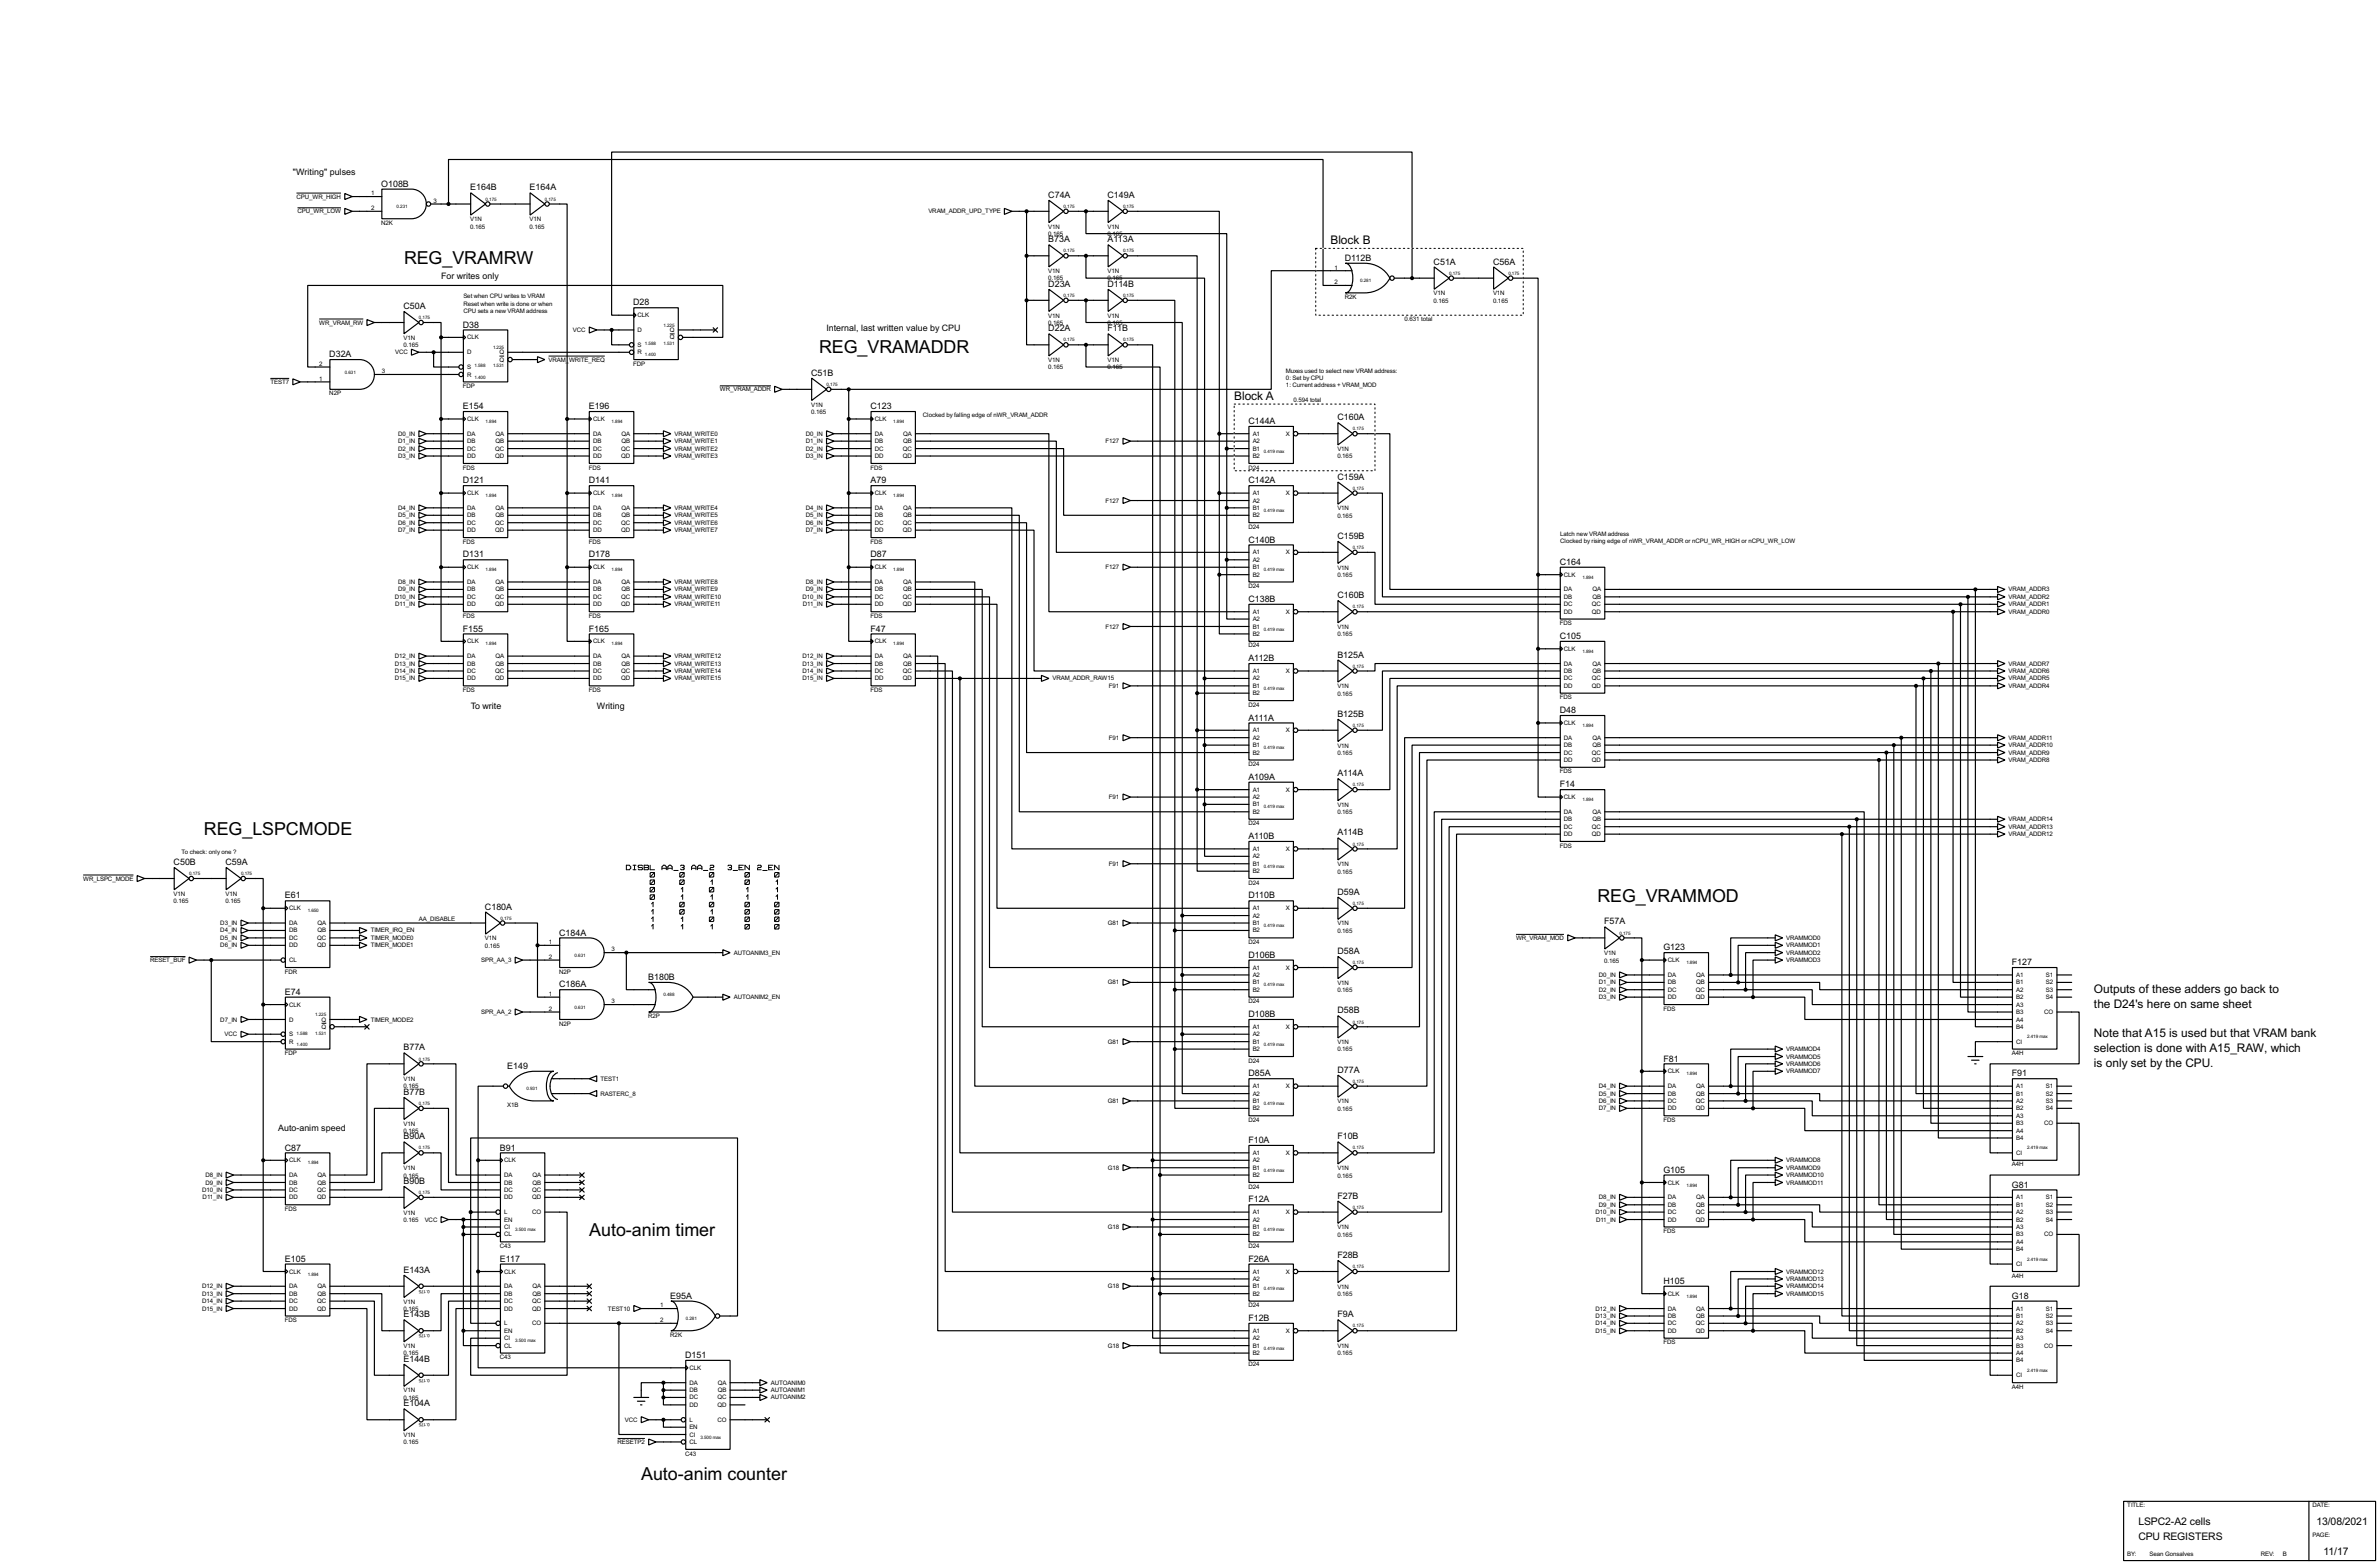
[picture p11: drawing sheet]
<svg xmlns="http://www.w3.org/2000/svg" width="815mm" height="536mm" viewBox="0 0 815 536" stroke-linecap="round" stroke-linejoin="round" font-family="sans-serif">
<defs><g id="words">
<g font-size="6.9">
<text x="138.5" y="90.6">REG_VRAMRW</text>
<text x="280.7" y="121.1">REG_VRAMADDR</text>
<text x="69.9" y="286.2">REG_LSPCMODE</text>
<text x="547.4" y="309.1">REG_VRAMMOD</text>
<text x="202" y="423.4">Auto-anim timer</text>
<text x="219.8" y="507.2">Auto-anim counter</text>
</g>
<g font-size="4.6">
<text x="456" y="83.7">Block B</text>
<text x="423" y="137.1">Block A</text>
<text x="717.6" y="340.3">Outputs of these adders go back to</text>
<text x="717.6" y="345.3">the D24's here on same sheet</text>
<text x="717.6" y="355.5">Note that A15 is used but that VRAM bank</text>
<text x="717.6" y="360.6">selection is done with A15_RAW, which</text>
<text x="717.6" y="365.7">is only set by the CPU.</text>
</g>
<g font-size="4">
<text x="732.8" y="522.5">LSPC2-A2 cells</text>
<text x="732.8" y="527.6">CPU REGISTERS</text>
<text x="793.8" y="522.5">13/08/2021</text>
<text x="796.3" y="532.7">11/17</text>
</g>
<g font-size="3.4">
<text x="100.4" y="60">&quot;Writing&quot; pulses</text>
<text x="130.7" y="64">O108B</text>
<text x="161.1" y="65.3">E164B</text>
<text x="181.5" y="65.3">E164A</text>
<text x="359.3" y="67.8">C74A</text>
<text x="379.6" y="67.8">C149A</text>
<text x="359.3" y="83.1">B73A</text>
<text x="379.6" y="83.1">A113A</text>
<text x="460.9" y="89.4">D112B</text>
<text x="151.2" y="95.5">For writes only</text>
<text x="491.3" y="90.7">C51A</text>
<text x="511.7" y="90.7">C56A</text>
<text x="359.3" y="98.3">D23A</text>
<text x="379.6" y="98.3">D114B</text>
<text x="138.3" y="105.9">C50A</text>
<text x="217" y="104.7">D28</text>
<text x="158.6" y="112.2">D38</text>
<text x="283.3" y="113.3">Internal, last written value by CPU</text>
<text x="359.3" y="113.6">D22A</text>
<text x="379.6" y="113.6">F11B</text>
<text x="112.9" y="122.4">D32A</text>
<text x="278" y="128.8">C51B</text>
<text x="158.6" y="140.2">E154</text>
<text x="201.8" y="140.2">E196</text>
<text x="298.3" y="140.2">C123</text>
<text x="458.3" y="144">C160A</text>
<text x="427.8" y="145.3">C144A</text>
<text x="158.6" y="165.6">D121</text>
<text x="201.8" y="165.6">D141</text>
<text x="298.3" y="165.6">A79</text>
<text x="427.8" y="165.6">C142A</text>
<text x="458.3" y="164.4">C159A</text>
<text x="427.8" y="185.9">C140B</text>
<text x="458.3" y="184.7">C159B</text>
<text x="158.6" y="191">D131</text>
<text x="201.8" y="191">D178</text>
<text x="298.3" y="191">D87</text>
<text x="534.5" y="193.6">C164</text>
<text x="427.8" y="206.3">C138B</text>
<text x="458.3" y="205">C160B</text>
<text x="158.6" y="216.4">F155</text>
<text x="201.8" y="216.4">F165</text>
<text x="298.3" y="216.4">F47</text>
<text x="534.5" y="219">C105</text>
<text x="427.8" y="226.6">A112B</text>
<text x="458.3" y="225.3">B125A</text>
<text x="161.3" y="242.8">To write</text>
<text x="204.5" y="242.8">Writing</text>
<text x="458.3" y="245.6">B125B</text>
<text x="534.5" y="244.4">D48</text>
<text x="427.8" y="246.9">A111A</text>
<text x="427.8" y="267.2">A109A</text>
<text x="458.3" y="266">A114A</text>
<text x="534.5" y="269.8">F14</text>
<text x="427.8" y="287.5">A110B</text>
<text x="458.3" y="286.3">A114B</text>
<text x="59.5" y="296.4">C50B</text>
<text x="77.3" y="296.4">C59A</text>
<text x="97.6" y="307.9">E61</text>
<text x="166.2" y="311.7">C180A</text>
<text x="427.8" y="307.9">D110B</text>
<text x="458.3" y="306.6">D59A</text>
<text x="549.8" y="316.8">F57A</text>
<text x="191.6" y="320.6">C184A</text>
<text x="427.8" y="328.2">D106B</text>
<text x="458.3" y="326.9">D58A</text>
<text x="570.1" y="325.6">G123</text>
<text x="222.1" y="335.8">B180B</text>
<text x="689.5" y="330.7">F127</text>
<text x="97.6" y="340.9">E74</text>
<text x="191.6" y="338.3">C186A</text>
<text x="458.3" y="347.2">D58B</text>
<text x="427.8" y="348.5">D108B</text>
<text x="138.3" y="359.9">B77A</text>
<text x="570.1" y="363.7">F81</text>
<text x="173.8" y="366.3">E149</text>
<text x="427.8" y="368.8">D85A</text>
<text x="458.3" y="367.6">D77A</text>
<text x="689.5" y="368.8">F91</text>
<text x="138.3" y="375.2">B77B</text>
<text x="95.3" y="387.6">Auto-anim speed</text>
<text x="97.6" y="394.2">C87</text>
<text x="138.3" y="390.4">B90A</text>
<text x="171.3" y="394.2">B91</text>
<text x="427.8" y="391.7">F10A</text>
<text x="458.3" y="390.4">F10B</text>
<text x="570.1" y="401.8">G105</text>
<text x="138.3" y="405.7">B90B</text>
<text x="689.5" y="406.9">G81</text>
<text x="427.8" y="412">F12A</text>
<text x="458.3" y="410.7">F27B</text>
<text x="458.3" y="431.1">F28B</text>
<text x="97.6" y="432.3">E105</text>
<text x="138.3" y="436.1">E143A</text>
<text x="171.3" y="432.3">E117</text>
<text x="427.8" y="432.3">F26A</text>
<text x="570.1" y="439.9">H105</text>
<text x="229.7" y="445">E95A</text>
<text x="689.5" y="445">G18</text>
<text x="138.3" y="451.4">E143B</text>
<text x="427.8" y="452.6">F12B</text>
<text x="458.3" y="451.4">F9A</text>
<text x="138.3" y="466.6">E144B</text>
<text x="234.8" y="465.3">D151</text>
<text x="138.3" y="481.9">E104A</text>
</g>
<g font-size="2.4">
<text x="101.6" y="68.1">CPU_WR_HIGH</text>
<text x="127.2" y="67">1</text>
<text x="127.2" y="72">2</text>
<text x="148.6" y="69.5">3</text>
<text x="102" y="73.1">CPU_WR_LOW</text>
<text x="130.7" y="77">N2K</text>
<text x="161.1" y="75.8">V1N</text>
<text x="181.5" y="75.8">V1N</text>
<text x="318.2" y="73.1">VRAM_ADDR_UPD_TYPE</text>
<text x="161.1" y="78.3">0.165</text>
<text x="181.5" y="78.3">0.165</text>
<text x="359.3" y="78.3">V1N</text>
<text x="359.3" y="80.9">0.165</text>
<text x="379.6" y="78.3">V1N</text>
<text x="379.6" y="80.9">0.165</text>
<text x="359.3" y="93.6">V1N</text>
<text x="379.6" y="93.6">V1N</text>
<text x="457.4" y="92.4">1</text>
<text x="359.3" y="96.1">0.165</text>
<text x="379.6" y="96.1">0.165</text>
<text x="457.4" y="97.4">2</text>
<text x="491.3" y="101.2">V1N</text>
<text x="511.7" y="101.2">V1N</text>
<text x="158.8" y="102.3">Set when CPU writes to VRAM</text>
<text x="158.8" y="104.8">Reset when write is done or when</text>
<text x="158.8" y="107.3">CPU sets a new VRAM address</text>
<text x="460.9" y="102.4">R2K</text>
<text x="491.3" y="103.7">0.165</text>
<text x="511.7" y="103.7">0.165</text>
<text x="109.4" y="111.2">WR_VRAM_RW</text>
<text x="196.4" y="113.7">VCC</text>
<text x="218.5" y="108.7">CLK</text>
<text x="218.5" y="113.7">D</text>
<text x="229.6" y="113.7">Q</text>
<text x="359.3" y="108.8">V1N</text>
<text x="359.3" y="111.4">0.165</text>
<text x="379.6" y="108.8">V1N</text>
<text x="379.6" y="111.4">0.165</text>
<text x="481.4" y="109.9">0.631 total</text>
<text x="138.3" y="116.4">V1N</text>
<text x="138.3" y="119">0.165</text>
<text x="160.1" y="116.3">CLK</text>
<text x="218.5" y="118.9">S</text>
<text x="229.6" y="116.3">Q</text>
<text x="109.4" y="125.4">2</text>
<text x="135.4" y="121.4">VCC</text>
<text x="160.1" y="121.4">D</text>
<text x="171.2" y="121.4">Q</text>
<text x="171.2" y="123.9">Q</text>
<text x="188" y="123.9">VRAM_WRITE_REQ</text>
<text x="217" y="125.3">FDP</text>
<text x="218.5" y="121.4">R</text>
<text x="359.3" y="124.1">V1N</text>
<text x="379.6" y="124.1">V1N</text>
<text x="92.7" y="131.6">TEST7</text>
<text x="109.4" y="130.5">1</text>
<text x="130.9" y="127.9">3</text>
<text x="160.1" y="126.4">S</text>
<text x="160.1" y="129">R</text>
<text x="359.3" y="126.6">0.165</text>
<text x="379.6" y="126.6">0.165</text>
<text x="440.7" y="127.7">Muxes used to select new VRAM address:</text>
<text x="440.7" y="130.2">0: Set by CPU</text>
<text x="112.9" y="135.5">N2P</text>
<text x="158.6" y="133">FDP</text>
<text x="246.7" y="134.1">WR_VRAM_ADDR</text>
<text x="440.7" y="132.7">1: Current address + VRAM_MOD</text>
<text x="443.3" y="137.8">0.594 total</text>
<text x="278" y="139.3">V1N</text>
<text x="278" y="141.8">0.165</text>
<text x="316.3" y="142.9">Clocked by falling edge of nWR_VRAM_ADDR</text>
<text x="136.5" y="149.3">D0_IN</text>
<text x="160.1" y="144.3">CLK</text>
<text x="160.1" y="149.3">DA</text>
<text x="169.8" y="149.3">QA</text>
<text x="203.3" y="144.3">CLK</text>
<text x="203.3" y="149.3">DA</text>
<text x="213" y="149.3">QA</text>
<text x="231.2" y="149.3">VRAM_WRITE0</text>
<text x="276.2" y="149.3">D0_IN</text>
<text x="299.8" y="144.3">CLK</text>
<text x="299.8" y="149.3">DA</text>
<text x="309.5" y="149.3">QA</text>
<text x="429.3" y="149.3">A1</text>
<text x="440.7" y="149.3">X</text>
<text x="136.5" y="151.8">D1_IN</text>
<text x="136.5" y="154.4">D2_IN</text>
<text x="160.1" y="151.8">DB</text>
<text x="160.1" y="154.4">DC</text>
<text x="169.7" y="154.4">QC</text>
<text x="169.8" y="151.8">QB</text>
<text x="203.3" y="151.8">DB</text>
<text x="203.3" y="154.4">DC</text>
<text x="212.9" y="154.4">QC</text>
<text x="213" y="151.8">QB</text>
<text x="231.2" y="154.4">VRAM_WRITE2</text>
<text x="231.2" y="151.8">VRAM_WRITE1</text>
<text x="276.2" y="151.8">D1_IN</text>
<text x="276.2" y="154.4">D2_IN</text>
<text x="299.8" y="151.8">DB</text>
<text x="299.8" y="154.4">DC</text>
<text x="309.4" y="154.4">QC</text>
<text x="309.5" y="151.8">QB</text>
<text x="378.9" y="151.8">F127</text>
<text x="429.3" y="154.4">B1</text>
<text x="429.3" y="151.8">A2</text>
<text x="458.3" y="154.5">V1N</text>
<text x="136.5" y="157">D3_IN</text>
<text x="158.6" y="160.9">FDS</text>
<text x="160.1" y="157">DD</text>
<text x="169.7" y="157">QD</text>
<text x="201.8" y="160.9">FDS</text>
<text x="203.3" y="157">DD</text>
<text x="212.9" y="157">QD</text>
<text x="231.2" y="157">VRAM_WRITE3</text>
<text x="276.2" y="157">D3_IN</text>
<text x="298.3" y="160.9">FDS</text>
<text x="299.8" y="157">DD</text>
<text x="309.4" y="157">QD</text>
<text x="427.8" y="160.9">D24</text>
<text x="429.3" y="157">B2</text>
<text x="458.3" y="157.1">0.165</text>
<text x="160.1" y="169.7">CLK</text>
<text x="203.3" y="169.7">CLK</text>
<text x="299.8" y="169.7">CLK</text>
<text x="378.9" y="172.2">F127</text>
<text x="429.3" y="169.7">A1</text>
<text x="429.3" y="172.2">A2</text>
<text x="440.7" y="169.7">X</text>
<text x="136.5" y="174.7">D4_IN</text>
<text x="136.5" y="177.3">D5_IN</text>
<text x="136.5" y="179.8">D6_IN</text>
<text x="160.1" y="174.7">DA</text>
<text x="160.1" y="177.3">DB</text>
<text x="160.1" y="179.8">DC</text>
<text x="169.7" y="179.8">QC</text>
<text x="169.8" y="174.7">QA</text>
<text x="169.8" y="177.3">QB</text>
<text x="203.3" y="174.7">DA</text>
<text x="203.3" y="177.3">DB</text>
<text x="203.3" y="179.8">DC</text>
<text x="212.9" y="179.8">QC</text>
<text x="213" y="174.7">QA</text>
<text x="213" y="177.3">QB</text>
<text x="231.2" y="174.7">VRAM_WRITE4</text>
<text x="231.2" y="177.3">VRAM_WRITE5</text>
<text x="231.2" y="179.8">VRAM_WRITE6</text>
<text x="276.2" y="174.7">D4_IN</text>
<text x="276.2" y="177.3">D5_IN</text>
<text x="276.2" y="179.8">D6_IN</text>
<text x="299.8" y="174.7">DA</text>
<text x="299.8" y="177.3">DB</text>
<text x="299.8" y="179.8">DC</text>
<text x="309.4" y="179.8">QC</text>
<text x="309.5" y="174.7">QA</text>
<text x="309.5" y="177.3">QB</text>
<text x="429.3" y="174.7">B1</text>
<text x="429.3" y="177.3">B2</text>
<text x="458.3" y="174.9">V1N</text>
<text x="458.3" y="177.4">0.165</text>
<text x="136.5" y="182.4">D7_IN</text>
<text x="160.1" y="182.4">DD</text>
<text x="169.7" y="182.4">QD</text>
<text x="203.3" y="182.4">DD</text>
<text x="212.9" y="182.4">QD</text>
<text x="231.2" y="182.4">VRAM_WRITE7</text>
<text x="276.2" y="182.4">D7_IN</text>
<text x="299.8" y="182.4">DD</text>
<text x="309.4" y="182.4">QD</text>
<text x="427.8" y="181.2">D24</text>
<text x="534.7" y="183.6">Latch new VRAM address</text>
<text x="158.6" y="186.3">FDS</text>
<text x="201.8" y="186.3">FDS</text>
<text x="298.3" y="186.3">FDS</text>
<text x="429.3" y="190">A1</text>
<text x="440.7" y="190">X</text>
<text x="534.7" y="186.1">Clocked by rising edge of nWR_VRAM_ADDR or nCPU_WR_HIGH or nCPU_WR_LOW</text>
<text x="160.1" y="195.1">CLK</text>
<text x="203.3" y="195.1">CLK</text>
<text x="299.8" y="195.1">CLK</text>
<text x="378.9" y="195.1">F127</text>
<text x="429.3" y="195.1">B1</text>
<text x="429.3" y="197.6">B2</text>
<text x="429.3" y="192.5">A2</text>
<text x="458.3" y="195.2">V1N</text>
<text x="458.3" y="197.7">0.165</text>
<text x="536" y="197.6">CLK</text>
<text x="136.5" y="200.1">D8_IN</text>
<text x="136.5" y="202.7">D9_IN</text>
<text x="160.1" y="200.1">DA</text>
<text x="160.1" y="202.7">DB</text>
<text x="169.8" y="200.1">QA</text>
<text x="169.8" y="202.7">QB</text>
<text x="203.3" y="200.1">DA</text>
<text x="203.3" y="202.7">DB</text>
<text x="213" y="200.1">QA</text>
<text x="213" y="202.7">QB</text>
<text x="231.2" y="200.1">VRAM_WRITE8</text>
<text x="231.2" y="202.7">VRAM_WRITE9</text>
<text x="276.2" y="200.1">D8_IN</text>
<text x="276.2" y="202.7">D9_IN</text>
<text x="299.8" y="200.1">DA</text>
<text x="299.8" y="202.7">DB</text>
<text x="309.5" y="200.1">QA</text>
<text x="309.5" y="202.7">QB</text>
<text x="427.8" y="201.5">D24</text>
<text x="536" y="202.7">DA</text>
<text x="545.7" y="202.7">QA</text>
<text x="688.4" y="202.7">VRAM_ADDR3</text>
<text x="135.3" y="205.2">D10_IN</text>
<text x="135.5" y="207.8">D11_IN</text>
<text x="160.1" y="205.2">DC</text>
<text x="160.1" y="207.8">DD</text>
<text x="169.7" y="205.2">QC</text>
<text x="169.7" y="207.8">QD</text>
<text x="203.3" y="205.2">DC</text>
<text x="203.3" y="207.8">DD</text>
<text x="212.9" y="205.2">QC</text>
<text x="212.9" y="207.8">QD</text>
<text x="231.2" y="205.2">VRAM_WRITE10</text>
<text x="231.2" y="207.8">VRAM_WRITE11</text>
<text x="275" y="205.2">D10_IN</text>
<text x="275.2" y="207.8">D11_IN</text>
<text x="299.8" y="205.2">DC</text>
<text x="299.8" y="207.8">DD</text>
<text x="309.4" y="205.2">QC</text>
<text x="309.4" y="207.8">QD</text>
<text x="536" y="205.2">DB</text>
<text x="536" y="207.8">DC</text>
<text x="545.6" y="207.8">QC</text>
<text x="545.7" y="205.2">QB</text>
<text x="688.4" y="207.8">VRAM_ADDR1</text>
<text x="688.4" y="205.2">VRAM_ADDR2</text>
<text x="158.6" y="211.7">FDS</text>
<text x="201.8" y="211.7">FDS</text>
<text x="298.3" y="211.7">FDS</text>
<text x="378.9" y="215.4">F127</text>
<text x="429.3" y="210.3">A1</text>
<text x="429.3" y="215.4">B1</text>
<text x="429.3" y="212.8">A2</text>
<text x="440.7" y="210.3">X</text>
<text x="458.3" y="215.5">V1N</text>
<text x="534.5" y="214.2">FDS</text>
<text x="536" y="210.3">DD</text>
<text x="545.6" y="210.3">QD</text>
<text x="688.4" y="210.3">VRAM_ADDR0</text>
<text x="160.1" y="220.5">CLK</text>
<text x="203.3" y="220.5">CLK</text>
<text x="299.8" y="220.5">CLK</text>
<text x="427.8" y="221.9">D24</text>
<text x="429.3" y="217.9">B2</text>
<text x="458.3" y="218.1">0.165</text>
<text x="135.3" y="225.5">D12_IN</text>
<text x="160.1" y="225.5">DA</text>
<text x="169.8" y="225.5">QA</text>
<text x="203.3" y="225.5">DA</text>
<text x="213" y="225.5">QA</text>
<text x="231.2" y="225.5">VRAM_WRITE12</text>
<text x="275" y="225.5">D12_IN</text>
<text x="299.8" y="225.5">DA</text>
<text x="309.5" y="225.5">QA</text>
<text x="536" y="223">CLK</text>
<text x="135.3" y="228.1">D13_IN</text>
<text x="135.3" y="230.6">D14_IN</text>
<text x="135.3" y="233.2">D15_IN</text>
<text x="160.1" y="228.1">DB</text>
<text x="160.1" y="230.6">DC</text>
<text x="160.1" y="233.2">DD</text>
<text x="169.7" y="230.6">QC</text>
<text x="169.7" y="233.2">QD</text>
<text x="169.8" y="228.1">QB</text>
<text x="203.3" y="228.1">DB</text>
<text x="203.3" y="230.6">DC</text>
<text x="203.3" y="233.2">DD</text>
<text x="212.9" y="230.6">QC</text>
<text x="212.9" y="233.2">QD</text>
<text x="213" y="228.1">QB</text>
<text x="231.2" y="228.1">VRAM_WRITE13</text>
<text x="231.2" y="230.6">VRAM_WRITE14</text>
<text x="231.2" y="233.2">VRAM_WRITE15</text>
<text x="275" y="228.1">D13_IN</text>
<text x="275" y="230.6">D14_IN</text>
<text x="275" y="233.2">D15_IN</text>
<text x="299.8" y="228.1">DB</text>
<text x="299.8" y="230.6">DC</text>
<text x="299.8" y="233.2">DD</text>
<text x="309.4" y="230.6">QC</text>
<text x="309.4" y="233.2">QD</text>
<text x="309.5" y="228.1">QB</text>
<text x="360.7" y="233.2">VRAM_ADDR_RAW15</text>
<text x="429.3" y="230.6">A1</text>
<text x="429.3" y="233.2">A2</text>
<text x="440.7" y="230.6">X</text>
<text x="536" y="228.1">DA</text>
<text x="536" y="230.6">DB</text>
<text x="536" y="233.2">DC</text>
<text x="545.6" y="233.2">QC</text>
<text x="545.7" y="228.1">QA</text>
<text x="545.7" y="230.6">QB</text>
<text x="688.4" y="233.2">VRAM_ADDR5</text>
<text x="688.4" y="230.6">VRAM_ADDR6</text>
<text x="688.4" y="228.1">VRAM_ADDR7</text>
<text x="158.6" y="237.1">FDS</text>
<text x="201.8" y="237.1">FDS</text>
<text x="298.3" y="237.1">FDS</text>
<text x="380" y="235.7">F91</text>
<text x="429.3" y="235.7">B1</text>
<text x="429.3" y="238.2">B2</text>
<text x="458.3" y="235.8">V1N</text>
<text x="458.3" y="238.4">0.165</text>
<text x="534.5" y="239.6">FDS</text>
<text x="536" y="235.7">DD</text>
<text x="545.6" y="235.7">QD</text>
<text x="688.4" y="235.7">VRAM_ADDR4</text>
<text x="427.8" y="242.2">D24</text>
<text x="429.3" y="250.9">A1</text>
<text x="440.7" y="250.9">X</text>
<text x="536" y="248.4">CLK</text>
<text x="380" y="253.5">F91</text>
<text x="429.3" y="256">B1</text>
<text x="429.3" y="253.5">A2</text>
<text x="458.3" y="256.2">V1N</text>
<text x="536" y="253.5">DA</text>
<text x="536" y="256">DB</text>
<text x="545.7" y="253.5">QA</text>
<text x="545.7" y="256">QB</text>
<text x="688.4" y="256">VRAM_ADDR10</text>
<text x="688.4" y="253.5">VRAM_ADDR11</text>
<text x="427.8" y="262.5">D24</text>
<text x="429.3" y="258.6">B2</text>
<text x="458.3" y="258.7">0.165</text>
<text x="536" y="258.6">DC</text>
<text x="536" y="261.1">DD</text>
<text x="545.6" y="258.6">QC</text>
<text x="545.6" y="261.1">QD</text>
<text x="688.4" y="261.1">VRAM_ADDR8</text>
<text x="688.4" y="258.6">VRAM_ADDR9</text>
<text x="534.5" y="265">FDS</text>
<text x="380" y="273.8">F91</text>
<text x="429.3" y="271.3">A1</text>
<text x="429.3" y="273.8">A2</text>
<text x="440.7" y="271.3">X</text>
<text x="536" y="273.8">CLK</text>
<text x="429.3" y="276.3">B1</text>
<text x="429.3" y="278.9">B2</text>
<text x="458.3" y="276.5">V1N</text>
<text x="458.3" y="279">0.165</text>
<text x="536" y="278.9">DA</text>
<text x="536" y="281.4">DB</text>
<text x="545.7" y="278.9">QA</text>
<text x="545.7" y="281.4">QB</text>
<text x="688.4" y="281.4">VRAM_ADDR14</text>
<text x="427.8" y="282.8">D24</text>
<text x="536" y="284">DC</text>
<text x="536" y="286.5">DD</text>
<text x="545.6" y="284">QC</text>
<text x="545.6" y="286.5">QD</text>
<text x="688.4" y="286.5">VRAM_ADDR12</text>
<text x="688.4" y="284">VRAM_ADDR13</text>
<text x="62.3" y="292.8">To check: only one ?</text>
<text x="429.3" y="291.6">A1</text>
<text x="440.7" y="291.6">X</text>
<text x="534.5" y="290.4">FDS</text>
<text x="380" y="296.7">F91</text>
<text x="429.3" y="296.7">B1</text>
<text x="429.3" y="299.2">B2</text>
<text x="429.3" y="294.1">A2</text>
<text x="458.3" y="296.8">V1N</text>
<text x="458.3" y="299.3">0.165</text>
<text x="28.5" y="301.7">WR_LSPC_MODE</text>
<text x="427.8" y="303.1">D24</text>
<text x="59.5" y="307">V1N</text>
<text x="59.5" y="309.5">0.165</text>
<text x="77.3" y="307">V1N</text>
<text x="77.3" y="309.5">0.165</text>
<text x="99.1" y="311.9">CLK</text>
<text x="429.3" y="311.9">A1</text>
<text x="440.7" y="311.9">X</text>
<text x="75.5" y="317">D3_IN</text>
<text x="99.1" y="317">DA</text>
<text x="108.9" y="317">QA</text>
<text x="143.6" y="315.7">AA_DISABLE</text>
<text x="379.7" y="317">G81</text>
<text x="429.3" y="317">B1</text>
<text x="429.3" y="314.4">A2</text>
<text x="458.3" y="317.1">V1N</text>
<text x="75.5" y="322.1">D5_IN</text>
<text x="75.5" y="319.5">D4_IN</text>
<text x="99.1" y="319.5">DB</text>
<text x="99.1" y="322.1">DC</text>
<text x="108.7" y="322.1">QC</text>
<text x="108.9" y="319.5">QB</text>
<text x="127.1" y="319.5">TIMER_IRQ_EN</text>
<text x="127.1" y="322.1">TIMER_MODE0</text>
<text x="166.2" y="322.2">V1N</text>
<text x="188.1" y="323.5">1</text>
<text x="427.8" y="323.5">D24</text>
<text x="429.3" y="319.5">B2</text>
<text x="458.3" y="319.7">0.165</text>
<text x="519.6" y="322.1">WR_VRAM_MOD</text>
<text x="612.2" y="322.1">VRAMMOD0</text>
<text x="51.5" y="329.7">RESET_BUF</text>
<text x="75.5" y="324.6">D6_IN</text>
<text x="99.1" y="324.6">DD</text>
<text x="99.1" y="329.7">CL</text>
<text x="108.7" y="324.6">QD</text>
<text x="127.1" y="324.6">TIMER_MODE1</text>
<text x="165" y="329.7">SPR_AA_3</text>
<text x="166.2" y="324.7">0.165</text>
<text x="188.1" y="328.6">2</text>
<text x="209.6" y="326">3</text>
<text x="251.5" y="327.1">AUTOANIM3_EN</text>
<text x="549.8" y="327.3">V1N</text>
<text x="549.8" y="329.8">0.165</text>
<text x="571.6" y="329.7">CLK</text>
<text x="612.2" y="324.6">VRAMMOD1</text>
<text x="612.2" y="327.1">VRAMMOD2</text>
<text x="612.2" y="329.7">VRAMMOD3</text>
<text x="97.6" y="333.6">FDR</text>
<text x="191.6" y="333.6">N2P</text>
<text x="429.3" y="332.2">A1</text>
<text x="429.3" y="334.8">A2</text>
<text x="440.7" y="332.2">X</text>
<text x="548" y="334.8">D0_IN</text>
<text x="571.6" y="334.8">DA</text>
<text x="581.3" y="334.8">QA</text>
<text x="690.9" y="334.8">A1</text>
<text x="701.1" y="334.8">S1</text>
<text x="188.1" y="341.3">1</text>
<text x="379.7" y="337.3">G81</text>
<text x="429.3" y="337.3">B1</text>
<text x="429.3" y="339.8">B2</text>
<text x="458.3" y="337.4">V1N</text>
<text x="458.3" y="340">0.165</text>
<text x="548" y="337.3">D1_IN</text>
<text x="548" y="339.8">D2_IN</text>
<text x="571.6" y="337.3">DB</text>
<text x="571.6" y="339.8">DC</text>
<text x="581.2" y="339.8">QC</text>
<text x="581.3" y="337.3">QB</text>
<text x="690.9" y="339.8">A2</text>
<text x="690.9" y="337.3">B1</text>
<text x="701.1" y="339.8">S3</text>
<text x="701.1" y="337.3">S2</text>
<text x="99.1" y="344.9">CLK</text>
<text x="165" y="347.5">SPR_AA_2</text>
<text x="188.1" y="346.4">2</text>
<text x="209.6" y="343.8">3</text>
<text x="251.5" y="342.4">AUTOANIM2_EN</text>
<text x="427.8" y="343.8">D24</text>
<text x="548" y="342.4">D3_IN</text>
<text x="570.1" y="346.3">FDS</text>
<text x="571.6" y="342.4">DD</text>
<text x="581.2" y="342.4">QD</text>
<text x="690.9" y="342.4">B2</text>
<text x="690.9" y="344.9">A3</text>
<text x="690.9" y="347.5">B3</text>
<text x="700.5" y="347.5">CO</text>
<text x="701.1" y="342.4">S4</text>
<text x="75.5" y="350">D7_IN</text>
<text x="99.1" y="350">D</text>
<text x="110.2" y="350">Q</text>
<text x="110.2" y="352.5">Q</text>
<text x="127.1" y="350">TIMER_MODE2</text>
<text x="191.6" y="351.4">N2P</text>
<text x="222.1" y="348.9">R2P</text>
<text x="429.3" y="352.5">A1</text>
<text x="440.7" y="352.5">X</text>
<text x="690.9" y="350">A4</text>
<text x="690.9" y="352.5">B4</text>
<text x="77" y="355.1">VCC</text>
<text x="99.1" y="355.1">S</text>
<text x="99.1" y="357.6">R</text>
<text x="379.7" y="357.6">G81</text>
<text x="429.3" y="357.6">B1</text>
<text x="429.3" y="355.1">A2</text>
<text x="458.3" y="357.8">V1N</text>
<text x="690.9" y="357.6">CI</text>
<text x="97.6" y="361.6">FDP</text>
<text x="427.8" y="364.1">D24</text>
<text x="429.3" y="360.2">B2</text>
<text x="458.3" y="360.3">0.165</text>
<text x="612.2" y="360.2">VRAMMOD4</text>
<text x="612.2" y="362.7">VRAMMOD5</text>
<text x="612.2" y="365.2">VRAMMOD6</text>
<text x="689.5" y="361.6">A4H</text>
<text x="138.3" y="370.4">V1N</text>
<text x="205.8" y="370.3">TEST1</text>
<text x="571.6" y="367.8">CLK</text>
<text x="612.2" y="367.8">VRAMMOD7</text>
<text x="138.3" y="373">0.165</text>
<text x="205.8" y="375.4">RASTERC_8</text>
<text x="379.7" y="377.9">G81</text>
<text x="429.3" y="372.9">A1</text>
<text x="429.3" y="377.9">B1</text>
<text x="429.3" y="375.4">A2</text>
<text x="440.7" y="372.9">X</text>
<text x="548" y="372.9">D4_IN</text>
<text x="548" y="375.4">D5_IN</text>
<text x="548" y="377.9">D6_IN</text>
<text x="571.6" y="372.9">DA</text>
<text x="571.6" y="375.4">DB</text>
<text x="571.6" y="377.9">DC</text>
<text x="581.2" y="377.9">QC</text>
<text x="581.3" y="372.9">QA</text>
<text x="581.3" y="375.4">QB</text>
<text x="690.9" y="372.9">A1</text>
<text x="690.9" y="377.9">A2</text>
<text x="690.9" y="375.4">B1</text>
<text x="701.1" y="377.9">S3</text>
<text x="701.1" y="375.4">S2</text>
<text x="701.1" y="372.9">S1</text>
<text x="173.8" y="379.3">X1B</text>
<text x="429.3" y="380.5">B2</text>
<text x="458.3" y="378.1">V1N</text>
<text x="458.3" y="380.6">0.165</text>
<text x="548" y="380.5">D7_IN</text>
<text x="571.6" y="380.5">DD</text>
<text x="581.2" y="380.5">QD</text>
<text x="690.9" y="380.5">B2</text>
<text x="690.9" y="383">A3</text>
<text x="701.1" y="380.5">S4</text>
<text x="138.3" y="385.7">V1N</text>
<text x="138.3" y="388.2">0.165</text>
<text x="427.8" y="384.4">D24</text>
<text x="570.1" y="384.4">FDS</text>
<text x="690.9" y="388.1">A4</text>
<text x="690.9" y="385.6">B3</text>
<text x="700.5" y="385.6">CO</text>
<text x="429.3" y="395.7">A1</text>
<text x="440.7" y="395.7">X</text>
<text x="690.9" y="390.6">B4</text>
<text x="690.9" y="395.7">CI</text>
<text x="99.1" y="398.3">CLK</text>
<text x="138.3" y="400.9">V1N</text>
<text x="172.8" y="398.3">CLK</text>
<text x="379.7" y="400.8">G18</text>
<text x="429.3" y="400.8">B1</text>
<text x="429.3" y="398.3">A2</text>
<text x="458.3" y="400.9">V1N</text>
<text x="612.2" y="398.3">VRAMMOD8</text>
<text x="612.2" y="400.8">VRAMMOD9</text>
<text x="689.5" y="399.7">A4H</text>
<text x="70.5" y="403.3">D8_IN</text>
<text x="70.5" y="405.9">D9_IN</text>
<text x="99.1" y="403.3">DA</text>
<text x="99.1" y="405.9">DB</text>
<text x="108.9" y="403.3">QA</text>
<text x="108.9" y="405.9">QB</text>
<text x="138.3" y="403.5">0.165</text>
<text x="172.8" y="403.3">DA</text>
<text x="172.8" y="405.9">DB</text>
<text x="182.5" y="403.3">QA</text>
<text x="182.5" y="405.9">QB</text>
<text x="427.8" y="407.3">D24</text>
<text x="429.3" y="403.3">B2</text>
<text x="458.3" y="403.5">0.165</text>
<text x="571.6" y="405.9">CLK</text>
<text x="612.2" y="403.3">VRAMMOD10</text>
<text x="612.2" y="405.9">VRAMMOD11</text>
<text x="69.3" y="408.4">D10_IN</text>
<text x="69.5" y="411">D11_IN</text>
<text x="99.1" y="408.4">DC</text>
<text x="99.1" y="411">DD</text>
<text x="108.7" y="408.4">QC</text>
<text x="108.7" y="411">QD</text>
<text x="172.8" y="408.4">DC</text>
<text x="172.8" y="411">DD</text>
<text x="182.4" y="408.4">QC</text>
<text x="182.4" y="411">QD</text>
<text x="548" y="411">D8_IN</text>
<text x="548" y="413.5">D9_IN</text>
<text x="571.6" y="411">DA</text>
<text x="571.6" y="413.5">DB</text>
<text x="581.3" y="411">QA</text>
<text x="581.3" y="413.5">QB</text>
<text x="690.9" y="411">A1</text>
<text x="690.9" y="413.5">B1</text>
<text x="701.1" y="413.5">S2</text>
<text x="701.1" y="411">S1</text>
<text x="97.6" y="414.9">FDS</text>
<text x="138.3" y="416.2">V1N</text>
<text x="138.3" y="418.7">0.165</text>
<text x="145.6" y="418.6">VCC</text>
<text x="172.8" y="418.6">EN</text>
<text x="172.8" y="416">L</text>
<text x="182.4" y="416">CO</text>
<text x="429.3" y="416">A1</text>
<text x="429.3" y="418.6">A2</text>
<text x="440.7" y="416">X</text>
<text x="546.8" y="416">D10_IN</text>
<text x="547" y="418.6">D11_IN</text>
<text x="571.6" y="416">DC</text>
<text x="571.6" y="418.6">DD</text>
<text x="581.2" y="416">QC</text>
<text x="581.2" y="418.6">QD</text>
<text x="690.9" y="416">A2</text>
<text x="690.9" y="418.6">B2</text>
<text x="701.1" y="418.6">S4</text>
<text x="701.1" y="416">S3</text>
<text x="172.8" y="421.1">CI</text>
<text x="172.8" y="423.7">CL</text>
<text x="379.7" y="421.1">G18</text>
<text x="429.3" y="421.1">B1</text>
<text x="429.3" y="423.7">B2</text>
<text x="458.3" y="421.3">V1N</text>
<text x="458.3" y="423.8">0.165</text>
<text x="570.1" y="422.5">FDS</text>
<text x="690.9" y="421.1">A3</text>
<text x="690.9" y="423.7">B3</text>
<text x="700.5" y="423.7">CO</text>
<text x="171.3" y="427.6">C43</text>
<text x="427.8" y="427.6">D24</text>
<text x="690.9" y="426.2">A4</text>
<text x="690.9" y="428.7">B4</text>
<text x="99.1" y="436.4">CLK</text>
<text x="172.8" y="436.4">CLK</text>
<text x="429.3" y="436.4">A1</text>
<text x="440.7" y="436.4">X</text>
<text x="612.2" y="436.4">VRAMMOD12</text>
<text x="689.5" y="437.8">A4H</text>
<text x="690.9" y="433.8">CI</text>
<text x="69.3" y="441.4">D12_IN</text>
<text x="69.3" y="444">D13_IN</text>
<text x="99.1" y="441.4">DA</text>
<text x="99.1" y="444">DB</text>
<text x="108.9" y="441.4">QA</text>
<text x="108.9" y="444">QB</text>
<text x="172.8" y="441.4">DA</text>
<text x="172.8" y="444">DB</text>
<text x="182.5" y="441.4">QA</text>
<text x="182.5" y="444">QB</text>
<text x="379.7" y="441.4">G18</text>
<text x="429.3" y="441.4">B1</text>
<text x="429.3" y="444">B2</text>
<text x="429.3" y="438.9">A2</text>
<text x="458.3" y="441.6">V1N</text>
<text x="571.6" y="444">CLK</text>
<text x="612.2" y="438.9">VRAMMOD13</text>
<text x="612.2" y="441.4">VRAMMOD14</text>
<text x="612.2" y="444">VRAMMOD15</text>
<text x="69.3" y="446.5">D14_IN</text>
<text x="69.3" y="449.1">D15_IN</text>
<text x="99.1" y="446.5">DC</text>
<text x="99.1" y="449.1">DD</text>
<text x="108.7" y="446.5">QC</text>
<text x="108.7" y="449.1">QD</text>
<text x="138.3" y="446.7">V1N</text>
<text x="138.3" y="449.2">0.165</text>
<text x="172.8" y="446.5">DC</text>
<text x="172.8" y="449.1">DD</text>
<text x="182.4" y="446.5">QC</text>
<text x="182.4" y="449.1">QD</text>
<text x="208.4" y="449.1">TEST10</text>
<text x="226.2" y="448">1</text>
<text x="427.8" y="447.9">D24</text>
<text x="458.3" y="444.1">0.165</text>
<text x="546.8" y="449.1">D12_IN</text>
<text x="571.6" y="449.1">DA</text>
<text x="581.3" y="449.1">QA</text>
<text x="690.9" y="449.1">A1</text>
<text x="701.1" y="449.1">S1</text>
<text x="97.6" y="453">FDS</text>
<text x="172.8" y="454.1">L</text>
<text x="182.4" y="454.1">CO</text>
<text x="226.2" y="453">2</text>
<text x="546.8" y="451.6">D13_IN</text>
<text x="546.8" y="454.1">D14_IN</text>
<text x="571.6" y="451.6">DB</text>
<text x="571.6" y="454.1">DC</text>
<text x="581.2" y="454.1">QC</text>
<text x="581.3" y="451.6">QB</text>
<text x="690.9" y="454.1">A2</text>
<text x="690.9" y="451.6">B1</text>
<text x="701.1" y="454.1">S3</text>
<text x="701.1" y="451.6">S2</text>
<text x="138.3" y="461.9">V1N</text>
<text x="172.8" y="456.7">EN</text>
<text x="172.8" y="459.2">CI</text>
<text x="172.8" y="461.8">CL</text>
<text x="229.7" y="458.1">R2K</text>
<text x="379.7" y="461.8">G18</text>
<text x="429.3" y="456.7">A1</text>
<text x="429.3" y="461.8">B1</text>
<text x="429.3" y="459.2">A2</text>
<text x="440.7" y="456.7">X</text>
<text x="458.3" y="461.9">V1N</text>
<text x="546.8" y="456.7">D15_IN</text>
<text x="570.1" y="460.6">FDS</text>
<text x="571.6" y="456.7">DD</text>
<text x="581.2" y="456.7">QD</text>
<text x="690.9" y="456.7">B2</text>
<text x="690.9" y="459.2">A3</text>
<text x="690.9" y="461.8">B3</text>
<text x="700.5" y="461.8">CO</text>
<text x="701.1" y="456.7">S4</text>
<text x="138.3" y="464.4">0.165</text>
<text x="171.3" y="465.7">C43</text>
<text x="429.3" y="464.3">B2</text>
<text x="458.3" y="464.4">0.165</text>
<text x="690.9" y="464.3">A4</text>
<text x="690.9" y="466.8">B4</text>
<text x="236.3" y="469.4">CLK</text>
<text x="427.8" y="468.2">D24</text>
<text x="690.9" y="471.9">CI</text>
<text x="138.3" y="477.1">V1N</text>
<text x="138.3" y="479.7">0.165</text>
<text x="236.3" y="474.5">DA</text>
<text x="236.3" y="477">DB</text>
<text x="236.3" y="479.5">DC</text>
<text x="245.9" y="479.5">QC</text>
<text x="246" y="474.5">QA</text>
<text x="246" y="477">QB</text>
<text x="264.2" y="474.5">AUTOANIM0</text>
<text x="264.2" y="477">AUTOANIM1</text>
<text x="264.2" y="479.5">AUTOANIM2</text>
<text x="689.5" y="475.9">A4H</text>
<text x="236.3" y="482.1">DD</text>
<text x="245.9" y="482.1">QD</text>
<text x="214.1" y="487.2">VCC</text>
<text x="236.3" y="489.7">EN</text>
<text x="236.3" y="487.2">L</text>
<text x="245.9" y="487.2">CO</text>
<text x="138.3" y="492.4">V1N</text>
<text x="138.3" y="494.9">0.165</text>
<text x="211.7" y="494.8">RESETP2</text>
<text x="236.3" y="492.2">CI</text>
<text x="236.3" y="494.8">CL</text>
<text x="234.8" y="498.7">C43</text>
<text x="729" y="516.5">TITLE:</text>
<text x="792.5" y="516.5">DATE:</text>
<text x="792.5" y="526.7">PAGE:</text>
<text x="729" y="533.1">BY:</text>
<text x="736.7" y="533.1">Sean Gonsalves</text>
<text x="774.8" y="533.1">REV:</text>
<text x="782.4" y="533.1">B</text>
</g>
<g font-size="1.8">
<text x="135.9" y="71.3">0.231</text>
<text x="166.4" y="68.7">0.175</text>
<text x="186.7" y="68.7">0.175</text>
<text x="364.5" y="71.3">0.175</text>
<text x="384.9" y="71.3">0.175</text>
<text x="364.5" y="86.5">0.175</text>
<text x="384.9" y="86.5">0.175</text>
<text x="496.6" y="94.1">0.175</text>
<text x="516.9" y="94.1">0.175</text>
<text x="364.5" y="101.7">0.175</text>
<text x="384.9" y="101.7">0.175</text>
<text x="466.1" y="96.7">0.281</text>
<text x="143.6" y="109.4">0.175</text>
<text x="227.4" y="111.9">1.225</text>
<text x="169" y="119.5">1.225</text>
<text x="221" y="118.3">1.588</text>
<text x="227.4" y="118.3">1.531</text>
<text x="364.5" y="117">0.175</text>
<text x="384.9" y="117">0.175</text>
<text x="162.6" y="125.9">1.588</text>
<text x="169" y="125.9">1.531</text>
<text x="221" y="122.1">1.400</text>
<text x="118.2" y="128">0.631</text>
<text x="162.6" y="129.7">1.400</text>
<text x="283.3" y="132.2">0.175</text>
<text x="166.4" y="144.9">1.894</text>
<text x="209.6" y="144.9">1.894</text>
<text x="306.1" y="144.9">1.894</text>
<text x="463.6" y="147.5">0.175</text>
<text x="433.1" y="155.1">0.419 max</text>
<text x="463.6" y="167.8">0.175</text>
<text x="166.4" y="170.4">1.894</text>
<text x="209.6" y="170.4">1.894</text>
<text x="306.1" y="170.4">1.894</text>
<text x="433.1" y="175.4">0.419 max</text>
<text x="463.6" y="188.1">0.175</text>
<text x="166.4" y="195.8">1.894</text>
<text x="209.6" y="195.8">1.894</text>
<text x="306.1" y="195.8">1.894</text>
<text x="433.1" y="195.8">0.419 max</text>
<text x="542.3" y="198.3">1.894</text>
<text x="463.6" y="208.5">0.175</text>
<text x="166.4" y="221.2">1.894</text>
<text x="209.6" y="221.2">1.894</text>
<text x="306.1" y="221.2">1.894</text>
<text x="433.1" y="216.1">0.419 max</text>
<text x="542.3" y="223.7">1.894</text>
<text x="463.6" y="228.8">0.175</text>
<text x="433.1" y="236.4">0.419 max</text>
<text x="463.6" y="249.1">0.175</text>
<text x="542.3" y="249.1">1.894</text>
<text x="433.1" y="256.7">0.419 max</text>
<text x="463.6" y="269.4">0.175</text>
<text x="542.3" y="274.5">1.894</text>
<text x="433.1" y="277">0.419 max</text>
<text x="463.6" y="289.7">0.175</text>
<text x="64.8" y="299.9">0.175</text>
<text x="82.6" y="299.9">0.175</text>
<text x="433.1" y="297.4">0.419 max</text>
<text x="463.6" y="310.1">0.175</text>
<text x="105.5" y="312.6">1.650</text>
<text x="171.5" y="315.1">0.175</text>
<text x="433.1" y="317.7">0.419 max</text>
<text x="555" y="320.2">0.175</text>
<text x="196.9" y="327.8">0.631</text>
<text x="463.6" y="330.4">0.175</text>
<text x="577.9" y="330.4">1.894</text>
<text x="227.4" y="341.4">0.488</text>
<text x="433.1" y="338">0.419 max</text>
<text x="196.9" y="345.6">0.631</text>
<text x="108" y="348.2">1.225</text>
<text x="463.6" y="350.7">0.175</text>
<text x="101.7" y="358.3">1.400</text>
<text x="101.7" y="354.5">1.588</text>
<text x="108" y="354.5">1.531</text>
<text x="433.1" y="358.3">0.419 max</text>
<text x="694.7" y="355.8">2.419 max</text>
<text x="143.6" y="363.4">0.175</text>
<text x="463.6" y="371">0.175</text>
<text x="577.9" y="368.5">1.894</text>
<text x="180.4" y="373.6">0.931</text>
<text x="143.6" y="378.6">0.175</text>
<text x="433.1" y="378.6">0.419 max</text>
<text x="143.6" y="393.9">0.175</text>
<text x="463.6" y="393.9">0.175</text>
<text x="694.7" y="393.9">2.419 max</text>
<text x="105.5" y="399">1.894</text>
<text x="433.1" y="401.5">0.419 max</text>
<text x="577.9" y="406.6">1.894</text>
<text x="143.6" y="409.1">0.175</text>
<text x="463.6" y="414.2">0.175</text>
<text x="176.6" y="421.8">3.500 max</text>
<text x="433.1" y="421.8">0.419 max</text>
<text x="694.7" y="432">2.419 max</text>
<text x="105.5" y="437.1">1.894</text>
<text x="463.6" y="434.5">0.175</text>
<text x="147.4" y="441.9" transform="rotate(-180 147.4 441.9)">0.175</text>
<text x="433.1" y="442.1">0.419 max</text>
<text x="577.9" y="444.7">1.894</text>
<text x="235" y="452.3">0.281</text>
<text x="463.6" y="454.8">0.175</text>
<text x="147.4" y="457.1" transform="rotate(-180 147.4 457.1)">0.175</text>
<text x="176.6" y="459.9">3.500 max</text>
<text x="433.1" y="462.5">0.419 max</text>
<text x="147.4" y="472.4" transform="rotate(-180 147.4 472.4)">0.175</text>
<text x="694.7" y="470.1">2.419 max</text>
<text x="147.4" y="487.6" transform="rotate(-180 147.4 487.6)">0.175</text>
<text x="240.1" y="492.9">3.500 max</text>
</g>
</g></defs>
<g fill="none" stroke="#000" stroke-width=".4">
<path d="M118.2 66.3l2.5 1.1-2.5 1zM118.2 71.4l2.5 1-2.5 1.1zM120.7 72.4h10.2M120.7 67.4h10.2M130.9 64.8h10.1a5.1 5.1 0 0 1 5.1 5.1 5.1 5.1 0 0 1-5.1 5.1h-10.1zM147.6 69.9h13.7M153.7 69.9v-15.2h299.7v43.1h10M161.3 66.1l5.1 3.8-5.1 3.8zM167.9 69.9h13.8M181.7 66.1l5 3.8-5 3.8zM188.3 69.9h6.1v73.7M344.2 71.4l2.6 1-2.6 1.1z"/>
<path d="M346.8 72.4h12.7M351.8 72.4v30.5M359.5 68.6l5 3.8-5 3.9zM366.1 72.4h13.7M372.2 72.4v7.7h48.2v73.6M379.8 68.6l5.1 3.8-5.1 3.9zM386.4 72.4h31.5v76.2M351.8 87.7h7.7M359.5 83.9l5 3.8-5 3.8zM359.5 99.1l5 3.8-5 3.8zM366.1 87.7h13.7M372.2 87.7v7.6h40.6v137.2"/>
<path d="M379.8 83.9l5.1 3.8-5.1 3.8zM379.8 99.1l5.1 3.8-5.1 3.8zM386.4 87.7h23.9v149.8M461.1 90.2h6.6a9.6 9.6 0 0 1 8.6 5.1 9.6 9.6 0 0 1-8.6 5.1h-6.6a3.2 3.2 0 0 0 2.3-3.2 7.7 7.7 0 0 0-1.3-6.6zM463.4 92.8h-27.7v40.6h-144.8M477.8 95.3h13.7M483.9 95.3v-43.2h-274.3v55.9h7.6M491.5 91.5l5.1 3.8-5.1 3.8zM498.1 95.3h13.8M511.9 91.5l5 3.8-5 3.8zM518.5 95.3h8.6v101.6M125.8 109.5l2.5 1-2.5 1.1z"/>
<path d="M128.3 110.5h10.2M138.5 106.7l5.1 3.8-5.1 3.9zM141 119.7l2.6 1-2.6 1zM145.1 110.5h6.1v5.1M151.2 115.6h7.6M151.2 115.6v78.8M158.8 113.1h15.2v17.8h-15.2zM158.8 114.9l.8 .7-.8 .8zM202 112.1l2.5 1-2.5 1zM204.5 113.1h12.7M209.6 113.1v5.1h6.1M217.2 105.5h15.3v17.7h-15.3z"/>
<path d="M217.2 107.2l.8 .8-.8 .8zM232.5 113.1h12.7M234 115.6h13.7v-17.8h-142.2v28h7.6M244.4 112.3l1.5 1.5M245.9 112.3l-1.5 1.5M351.8 102.9v15.3h7.7M351.8 102.9h7.7M359.5 114.4l5 3.8-5 3.8zM366.1 102.9h13.7M366.1 118.2h13.7M372.2 102.9v7.6h33v203.2M372.2 118.2v7.6h25.4v276.8"/>
<path d="M379.8 114.4l5.1 3.8-5.1 3.8zM386.4 102.9h16.2v215.9M386.4 118.2h8.6v279.4M100.4 129.8l2.5 1.1-2.5 1zM102.9 130.9h10.2M113.1 123.2h10.1a5.1 5.1 0 0 1 5.1 5.1 5.1 5.1 0 0 1-5.1 5.1h-10.1zM128.3 128.3h29M143.6 120.7h15.2M148.6 120.7v5.1h8.7M174 120.7h41.7M175.6 123.2h8.6M184.2 122.2l2.5 1-2.5 1.1z"/>
<path d="M265.5 132.4l2.5 1-2.5 1zM268 133.4h10.2M278.2 129.6l5.1 3.8-5.1 3.8zM284.8 133.4h6.1M290.9 133.4v61M143.6 147.6l2.5 1-2.5 1.1zM143.6 150.2l2.5 1-2.5 1zM143.6 152.7l2.5 1-2.5 1zM143.6 155.2l2.5 1.1-2.5 1zM146.1 148.6h12.7M146.1 151.2h12.7M146.1 153.7h12.7"/>
<path d="M146.1 156.3h12.7M151.2 143.6h7.6M158.8 141h15.2v17.8h-15.2zM158.8 142.8l.8 .8-.8 .7zM174 148.6h28M174 151.2h28M174 153.7h28M174 156.3h28M194.4 143.6h7.6M194.4 143.6v50.8M202 141h15.2v17.8h-15.2zM202 142.8l.7 .8-.7 .7z"/>
<path d="M217.2 148.6h10.2M217.2 151.2h10.2M217.2 153.7h10.2M217.2 156.3h10.2M227.4 152.7l2.5 1-2.5 1zM227.4 147.6l2.5 1-2.5 1.1zM227.4 150.2l2.5 1-2.5 1zM227.4 155.2l2.5 1.1-2.5 1zM283.3 147.6l2.5 1-2.5 1.1zM283.3 150.2l2.5 1-2.5 1zM283.3 152.7l2.5 1-2.5 1zM283.3 155.2l2.5 1.1-2.5 1z"/>
<path d="M285.8 148.6h12.7M285.8 151.2h12.7M285.8 153.7h12.7M285.8 156.3h12.7M290.9 143.6h7.6M298.5 141h15.2v17.8h-15.2zM298.5 142.8l.8 .8-.8 .7zM313.7 151.2h48.3v38.1h66M313.7 153.7h50.8v22.9h63.5M313.7 148.6h45.8v61h68.5M313.7 156.3h114.3M384.9 150.2l2.5 1-2.5 1z"/>
<path d="M387.4 151.2h40.6M417.9 148.6h10.1M417.9 148.6v48.3M420.4 153.7h7.6M420.4 153.7v38.1M428 146.1h15.3v12.7h-15.3zM444.8 148.6h13.7M458.5 144.8l5.1 3.8-5.1 3.9zM465.1 148.6h11.2v53.4h58.4M143.6 173l2.5 1-2.5 1.1zM143.6 175.6l2.5 1-2.5 1zM143.6 178.1l2.5 1-2.5 1z"/>
<path d="M146.1 174h12.7M146.1 176.6h12.7M146.1 179.1h12.7M151.2 169h7.6M158.8 166.4h15.2v17.8h-15.2zM158.8 168.2l.8 .8-.8 .7zM174 174h28M174 176.6h28M174 179.1h28M194.4 169h7.6M202 166.4h15.2v17.8h-15.2zM202 168.2l.7 .8-.7 .7z"/>
<path d="M217.2 174h10.2M217.2 176.6h10.2M217.2 179.1h10.2M227.4 173l2.5 1-2.5 1.1zM227.4 175.6l2.5 1-2.5 1zM227.4 178.1l2.5 1-2.5 1zM283.3 173l2.5 1-2.5 1.1zM283.3 175.6l2.5 1-2.5 1zM283.3 178.1l2.5 1-2.5 1zM285.8 174h12.7M285.8 176.6h12.7M285.8 179.1h12.7"/>
<path d="M290.9 169h7.6M298.5 166.4h15.2v17.8h-15.2zM298.5 168.2l.8 .8-.8 .7zM313.7 179.1h38.1v78.8h76.2M313.7 176.6h35.6v101.6h78.7M313.7 174h33.1v116.9h81.2M384.9 170.5l2.5 1-2.5 1zM387.4 171.5h40.6M417.9 169h10.1M420.4 174h7.6M428 166.4h15.3v12.7h-15.3zM444.8 169h13.7"/>
<path d="M458.5 165.2l5.1 3.8-5.1 3.8zM465.1 169h8.7v35.5h60.9M143.6 180.6l2.5 1.1-2.5 1zM143.6 198.4l2.5 1-2.5 1.1zM146.1 181.7h12.7M146.1 199.4h12.7M151.2 194.4v25.4h7.6M151.2 194.4h7.6M158.8 191.8h15.2v17.8h-15.2zM158.8 193.6l.8 .8-.8 .7zM174 181.7h28M174 199.4h28"/>
<path d="M194.4 194.4v25.4h7.6M194.4 194.4h7.6M202 191.8h15.2v17.8h-15.2zM202 193.6l.7 .8-.7 .7zM217.2 181.7h10.2M217.2 199.4h10.2M227.4 180.6l2.5 1.1-2.5 1zM227.4 198.4l2.5 1-2.5 1.1zM283.3 180.6l2.5 1.1-2.5 1zM283.3 198.4l2.5 1-2.5 1.1zM285.8 181.7h12.7M285.8 199.4h12.7"/>
<path d="M290.9 194.4v25.4h7.6M290.9 194.4h7.6M298.5 191.8h15.2v17.8h-15.2zM298.5 193.6l.8 .8-.8 .7zM313.7 181.7h40.7v48.2h73.6M313.7 199.4h20.4v172.8h93.9M384.9 193.3l2.5 1.1-2.5 1zM387.4 194.4h40.6M417.9 196.9v20.3h10.1M417.9 196.9h10.1M420.4 191.8v20.3h7.6M420.4 191.8h7.6"/>
<path d="M428 186.7h15.3v12.7h-15.3zM444.8 189.3h13.7M458.5 185.5l5.1 3.8-5.1 3.8zM465.1 189.3h6.1v17.8h63.5M527.1 196.9h7.6M527.1 196.9v50.8M534.7 194.4h15.3v17.7h-15.3zM534.7 196.1l.8 .8-.8 .8zM143.6 201l2.5 1-2.5 1zM143.6 203.5l2.5 1-2.5 1zM143.6 206l2.5 1.1-2.5 1zM146.1 202h12.7"/>
<path d="M146.1 204.5h12.7M146.1 207.1h12.7M158.8 217.2h15.2v17.8h-15.2zM158.8 219l.8 .8-.8 .7zM174 202h28M174 204.5h28M174 207.1h28M202 217.2h15.2v17.8h-15.2zM202 219l.7 .8-.7 .7zM217.2 202h10.2M217.2 204.5h10.2M217.2 207.1h10.2"/>
<path d="M227.4 201l2.5 1-2.5 1zM227.4 203.5l2.5 1-2.5 1zM227.4 206l2.5 1.1-2.5 1zM283.3 201l2.5 1-2.5 1zM283.3 203.5l2.5 1-2.5 1zM283.3 206l2.5 1.1-2.5 1zM285.8 202h12.7M285.8 204.5h12.7M285.8 207.1h12.7M298.5 217.2h15.2v17.8h-15.2zM298.5 219l.8 .8-.8 .7zM313.7 207.1h28v104.1h86.3"/>
<path d="M313.7 204.5h25.4v127h88.9M313.7 202h22.9v149.8h91.4M384.9 213.7l2.5 1-2.5 1zM387.4 214.7h40.6M428 207.1h15.3v12.7h-15.3zM444.8 209.6h13.7M458.5 205.8l5.1 3.8-5.1 3.8zM465.1 209.6h69.6M534.7 219.8h15.3v17.7h-15.3zM550 202h134.6M550 204.5h134.6M550 207.1h134.6"/>
<path d="M550 209.6h134.6M669.3 209.6v127h20.4M671.9 207.1v134.6h17.8M674.4 204.5v142.3h15.3M677 202v149.8h12.7M684.6 208.6l2.5 1-2.5 1zM684.6 206l2.5 1.1-2.5 1zM684.6 203.5l2.5 1-2.5 1zM684.6 201l2.5 1-2.5 1zM143.6 223.8l2.5 1-2.5 1.1zM143.6 226.4l2.5 1-2.5 1zM143.6 228.9l2.5 1-2.5 1z"/>
<path d="M143.6 231.4l2.5 1.1-2.5 1zM146.1 224.8h12.7M146.1 227.4h12.7M146.1 229.9h12.7M146.1 232.5h12.7M174 224.8h28M174 227.4h28M174 229.9h28M174 232.5h28M217.2 224.8h10.2M217.2 227.4h10.2M217.2 229.9h10.2"/>
<path d="M217.2 232.5h10.2M227.4 223.8l2.5 1-2.5 1.1zM227.4 226.4l2.5 1-2.5 1zM227.4 228.9l2.5 1-2.5 1zM227.4 231.4l2.5 1.1-2.5 1zM283.3 223.8l2.5 1-2.5 1.1zM283.3 226.4l2.5 1-2.5 1zM283.3 228.9l2.5 1-2.5 1zM283.3 231.4l2.5 1.1-2.5 1zM285.8 224.8h12.7M285.8 227.4h12.7M285.8 229.9h12.7"/>
<path d="M285.8 232.5h12.7M313.7 229.9h12.7v185.4h101.6M313.7 227.4h10.2v208.3h104.1M313.7 224.8h7.7v231.2h106.6M313.7 232.5h43.2M329 232.5v162.5h99M356.9 231.4l2.6 1.1-2.6 1zM384.9 234l2.5 1-2.5 1zM387.4 235h40.6M410.3 237.5v33.1M410.3 237.5h17.7M412.8 232.5h15.2"/>
<path d="M412.8 232.5v43.1M428 227.4h15.3v12.7h-15.3zM444.8 229.9h13.7M458.5 226.1l5.1 3.8-5.1 3.8zM527.1 222.3h7.6M534.7 221.5l.8 .8-.8 .8zM534.7 227.4h-63.5v2.5h-6.1M534.7 229.9h-60.9v20.3h-8.7M534.7 232.5h-58.4v38.1h-11.2M534.7 235h-55.9v55.9h-13.7M550 227.4h134.6M550 229.9h134.6"/>
<path d="M550 232.5h134.6M550 235h134.6M656.6 235v139.7h33.1M659.2 232.5v147.3h30.5M661.7 229.9v155h28M664.3 227.4v162.5h25.4M684.6 234l2.5 1-2.5 1zM684.6 231.4l2.5 1.1-2.5 1zM684.6 228.9l2.5 1-2.5 1zM684.6 226.4l2.5 1-2.5 1zM384.9 251.8l2.5 1-2.5 1zM387.4 252.8h40.6"/>
<path d="M410.3 250.2h17.7M412.8 255.3h15.2M428 247.7h15.3v12.7h-15.3zM444.8 250.2h13.7M458.5 246.4l5.1 3.8-5.1 3.9zM527.1 247.7v25.4h7.6M527.1 247.7h7.6M534.7 245.2h15.3v17.7h-15.3zM534.7 246.9l.8 .8-.8 .8zM534.7 252.8h-53.3v58.4h-16.3M534.7 255.3h-50.8v76.2h-18.8M534.7 257.9h-48.2v93.9h-21.4"/>
<path d="M550 255.3h134.6M550 252.8h134.6M550 257.9h134.6M646.5 257.9v160h43.2M649 255.3v167.7h40.7M651.6 252.8v175.2h38.1M684.6 259.4l2.5 1-2.5 1zM684.6 256.8l2.5 1.1-2.5 1zM684.6 254.3l2.5 1-2.5 1zM684.6 251.8l2.5 1-2.5 1zM384.9 272.1l2.5 1-2.5 1zM387.4 273.1h40.6"/>
<path d="M410.3 270.6v27.9h17.7M410.3 270.6h17.7M412.8 275.6v17.8h15.2M412.8 275.6h15.2M428 268h15.3v12.7h-15.3zM444.8 270.6h13.7M458.5 266.8l5.1 3.8-5.1 3.8zM534.7 270.6h15.3v17.7h-15.3zM534.7 272.3l.8 .8-.8 .8zM534.7 278.2h-43.2v116.8h-26.4M534.7 260.4h-45.7v111.8h-23.9M550 278.2h88.9v187.9h50.8"/>
<path d="M550 260.4h134.6M643.9 260.4v152.4h45.8M684.6 279.7l2.5 1-2.5 1zM59.7 297.2l5.1 3.8-5.1 3.9zM77.5 297.2l5.1 3.8-5.1 3.9zM384.9 294.9l2.5 1.1-2.5 1zM387.4 296h40.6M428 288.3h15.3v12.7h-15.3zM444.8 290.9h13.7M458.5 287.1l5.1 3.8-5.1 3.8zM534.7 280.7h-40.6v134.6h-29M534.7 283.3h-38.1v152.4h-31.5"/>
<path d="M534.7 285.8h-35.5v170.2h-34.1M550 280.7h134.6M550 283.3h134.6M550 285.8h134.6M631.2 285.8v165.1h58.5M633.8 283.3v172.7h55.9M636.3 280.7v180.4h53.4M684.6 284.8l2.5 1-2.5 1zM684.6 282.2l2.5 1.1-2.5 1zM47 300l2.6 1-2.6 1.1zM49.6 301h10.1M66.3 301h11.2"/>
<path d="M82.6 315.3l2.5 1-2.5 1zM82.6 317.8l2.5 1-2.5 1zM84.1 301h6.1v10.2M85.1 318.8h12.7M85.1 316.3h12.7M90.2 311.2h7.6M90.2 311.2v86.4M97.8 308.7h15.3v22.8h-15.3zM97.8 310.4l.8 .8-.8 .8zM113.1 318.8h10.1M113.1 316.3h53.3M123.2 317.8l2.6 1-2.6 1z"/>
<path d="M166.4 312.5l5.1 3.8-5.1 3.8zM173 316.3h11.2v7.6M384.9 315.3l2.5 1-2.5 1zM387.4 316.3h40.6M402.6 318.8h25.4M402.6 318.8v40.7M405.2 313.7h22.8M405.2 313.7v40.7M428 308.7h15.3v12.7h-15.3zM444.8 311.2h13.7M458.5 307.4l5.1 3.8-5.1 3.8zM550 317.6l5 3.8-5 3.8z"/>
<path d="M64.8 328l2.6 1-2.6 1zM67.4 329h28.9M72.4 329v27.9h23.9M82.6 320.3l2.5 1.1-2.5 1zM82.6 322.9l2.5 1-2.5 1zM85.1 321.4h12.7M85.1 323.9h12.7M113.1 321.4h10.1M113.1 323.9h10.1M123.2 320.3l2.6 1.1-2.6 1zM123.2 322.9l2.6 1-2.6 1zM176.6 328l2.5 1-2.5 1z"/>
<path d="M179.1 329h12.7M184.2 323.9v17.8h7.6M184.2 323.9h7.6M191.8 339.1h10.2a5.1 5.1 0 0 1 5.1 5.1 5.1 5.1 0 0 1-5.1 5.1h-10.2zM191.8 321.4h10.2a5.1 5.1 0 0 1 5.1 5 5.1 5.1 0 0 1-5.1 5.1h-10.2zM207.1 326.4h40.6M214.7 326.4v12.7h9.9M222.3 336.6h6.6a9.4 9.4 0 0 1 8.6 5.1 9.5 9.5 0 0 1-8.6 5.1h-6.6a3.2 3.2 0 0 0 2.3-3.2 7.8 7.8 0 0 0-1.3-6.6zM247.7 325.4l2.5 1-2.5 1.1zM384.9 335.6l2.5 1-2.5 1zM387.4 336.6h40.6M402.6 339.1h25.4"/>
<path d="M405.2 334.1h22.8M428 329h15.3v12.7h-15.3zM444.8 331.5h13.7M458.5 327.7l5.1 3.8-5.1 3.8zM537.3 320.3l2.5 1.1-2.5 1zM539.8 321.4h10.2M555 333l2.6 1.1-2.6 1zM555 335.6l2.6 1-2.6 1zM555 338.1l2.6 1-2.6 1.1zM556.6 321.4h6.1v7.6M557.6 334.1h12.7M557.6 336.6h12.7"/>
<path d="M557.6 339.1h12.7M562.7 329h7.6M562.7 329v76.2M570.3 326.4h15.2v17.8h-15.2zM570.3 328.2l.7 .8-.7 .7zM585.5 334.1h104.2M585.5 336.6h10.2M585.5 339.1h12.7M595.7 336.6h27.9v2.5h66.1M598.2 339.1h22.9v5.1h68.6M608.4 320.3l2.5 1.1-2.5 1zM608.4 322.9l2.5 1-2.5 1z"/>
<path d="M608.4 325.4l2.5 1-2.5 1.1zM608.4 328l2.5 1-2.5 1zM608.4 321.4h-15.3v12.7M608.4 323.9h-12.7v12.7M608.4 326.4h-10.2v12.7M608.4 329h-7.6v12.7M689.7 331.5h15.2v28h-15.2zM704.9 334.1h5.1M704.9 336.6h5.1M704.9 339.1h5.1M82.6 348.3l2.5 1-2.5 1zM82.6 353.4l2.5 1-2.5 1z"/>
<path d="M85.1 354.4h11.2M85.1 349.3h12.7M90.2 344.2h7.6M97.8 341.7h15.3v17.8h-15.3zM97.8 343.5l.8 .7-.8 .8zM113.1 349.3h10.1M114.6 351.8h11.2M123.2 348.3l2.6 1-2.6 1zM125 351.1l1.5 1.5M126.5 351.1l-1.5 1.5M176.6 345.7l2.5 1.1-2.5 1zM179.1 346.8h12.7"/>
<path d="M207.1 344.2h17.5M237.5 341.7h10.2M247.7 340.7l2.5 1-2.5 1zM384.9 355.9l2.5 1-2.5 1zM387.4 356.9h40.6M402.6 359.5v20.3h25.4M402.6 359.5h25.4M405.2 354.4v20.3h22.8M405.2 354.4h22.8M428 349.3h15.3v12.7h-15.3zM444.8 351.8h13.7M458.5 348l5.1 3.8-5.1 3.9z"/>
<path d="M555 340.7l2.6 1-2.6 1zM557.6 341.7h12.7M585.5 341.7h15.3M600.8 341.7h17.7v7.6h71.2M608.4 358.4l2.5 1.1-2.5 1zM608.4 359.5h-15.3v12.7M689.7 356.9h-12.7v5.1M704.9 346.8h7.6v17.7h-30.5v30.5h7.7M704.9 341.7h5.1M138.5 360.7l5.1 3.8-5.1 3.9zM138.5 376l5.1 3.8-5.1 3.8zM138.5 364.5h-12.7v38.1h-12.7"/>
<path d="M138.5 379.8h-10.2v25.4h-15.2M145.1 364.5h11.2v38.1h15.2M145.1 379.8h8.6v25.4h17.8M172.5 372.2h-8.6v25.4M174 372.2h.6M176.4 369.7l2.5-1.7 2-.7 2.3-.2h6.6a3.2 3.2 0 0 0-2.4 3.1 7.8 7.8 0 0 0 1.3 6.6l1.1 .4h-6.6a9.4 9.4 0 0 1-8.6-5zM189 374.7h13M189 369.6h13M191.1 367.6a5.5 5.5 0 0 0-1.5 8l1.5 1.1M202 369.6l2.5-1v2zM202 374.7l2.5-1v2zM384.9 376.2l2.5 1-2.5 1.1z"/>
<path d="M387.4 377.2h40.6M428 369.6h15.3v12.7h-15.3zM444.8 372.2h13.7M458.5 368.4l5.1 3.8-5.1 3.8zM555 371.1l2.6 1.1-2.6 1zM555 373.7l2.6 1-2.6 1zM555 376.2l2.6 1-2.6 1.1zM555 378.8l2.6 1-2.6 1zM557.6 372.2h12.7M557.6 374.7h12.7M557.6 377.2h12.7M557.6 379.8h12.7"/>
<path d="M562.7 367.1h7.6M570.3 364.5h15.2v17.8h-15.2zM570.3 366.3l.7 .8-.7 .7zM585.5 372.2h104.2M585.5 374.7h10.2M585.5 377.2h12.7M585.5 379.8h15.3M595.7 374.7h27.9v2.5h66.1M598.2 377.2h22.9v5.1h68.6M600.8 379.8h17.7v7.6h71.2M608.4 361l2.5 1-2.5 1zM608.4 363.5l2.5 1-2.5 1.1z"/>
<path d="M608.4 366.1l2.5 1-2.5 1zM608.4 362h-12.7v12.7M608.4 364.5h-10.2v12.7M608.4 367.1h-7.6v12.7M674.4 362h5.1M675.7 363.3h2.5M676.7 364.5h.5M689.7 369.6h15.2v28h-15.2zM704.9 372.2h5.1M704.9 374.7h5.1M704.9 377.2h5.1M704.9 379.8h5.1"/>
<path d="M90.2 397.6v38.1h7.6M90.2 397.6h7.6M97.8 395h15.3v17.8h-15.3zM97.8 396.8l.8 .8-.8 .7zM138.5 391.2l5.1 3.8-5.1 3.8zM138.5 395h-7.6v12.7h-17.8M145.1 395h6.1v12.7h20.3M163.9 397.6h7.6M163.9 397.6v38.1M171.5 395h15.2v30.5h-15.2zM171.5 396.8l.8 .8-.8 .7zM384.9 399.1l2.5 1-2.5 1z"/>
<path d="M395 397.6v40.6M395 397.6h33M428 392.5h15.3v12.7h-15.3zM444.8 395h13.7M458.5 391.2l5.1 3.8-5.1 3.8zM608.4 396.5l2.5 1.1-2.5 1zM608.4 399.1l2.5 1-2.5 1zM608.4 397.6h-15.3v12.7M704.9 384.9h7.6v17.7h-30.5v30.5h7.7M77.5 401.6l2.6 1-2.6 1.1zM77.5 404.2l2.6 1-2.6 1zM77.5 406.7l2.6 1-2.6 1z"/>
<path d="M77.5 409.2l2.6 1.1-2.6 1zM80.1 410.3h17.7M80.1 405.2h17.7M80.1 402.6h17.7M80.1 407.7h17.7M113.1 410.3h25.4M138.5 406.5l5.1 3.8-5.1 3.8zM145.1 410.3h26.4M151.2 416.9l2.5 1-2.5 1zM153.7 417.9h17.8M158.8 417.9v38.1M161.3 415.3v-25.4h91.5v61h-6.1"/>
<path d="M161.3 415.3v38.1h8.7M161.3 415.3h8.7M186.7 415.3h7.7v55.9h-33.1v-12.7h10.2M186.7 410.3h12.7M186.7 405.2h12.7M186.7 402.6h12.7M186.7 407.7h12.7M198.7 401.9l1.5 1.5M198.7 404.4l1.5 1.5M198.7 407l1.5 1.5M198.7 409.5l1.5 1.5M200.2 401.9l-1.5 1.5"/>
<path d="M200.2 404.4l-1.5 1.5M200.2 407l-1.5 1.5M200.2 409.5l-1.5 1.5M384.9 419.4l2.5 1-2.5 1zM387.4 400.1h40.6M395 417.9h33M397.6 402.6v40.7M397.6 402.6h30.4M428 412.8h15.3v12.7h-15.3zM444.8 415.3h13.7M458.5 411.5l5.1 3.8-5.1 3.9zM555 409.2l2.6 1.1-2.6 1z"/>
<path d="M555 411.8l2.6 1-2.6 1zM555 414.3l2.6 1-2.6 1.1zM555 416.9l2.6 1-2.6 1zM557.6 410.3h12.7M557.6 412.8h12.7M557.6 415.3h12.7M557.6 417.9h12.7M562.7 405.2v38.1h7.6M562.7 405.2h7.6M570.3 402.6h15.2v17.8h-15.2zM570.3 404.4l.7 .8-.7 .7zM585.5 410.3h104.2"/>
<path d="M585.5 412.8h10.2M585.5 415.3h12.7M585.5 417.9h15.3M595.7 412.8h27.9v2.5h66.1M598.2 415.3h22.9v5.1h68.6M600.8 417.9h17.7v7.6h71.2M608.4 401.6l2.5 1-2.5 1.1zM608.4 404.2l2.5 1-2.5 1zM608.4 400.1h-12.7v12.7M608.4 402.6h-10.2v12.7M608.4 405.2h-7.6v12.7M689.7 407.7h15.2v28h-15.2z"/>
<path d="M704.9 410.3h5.1M704.9 412.8h5.1M704.9 415.3h5.1M704.9 417.9h5.1M77.5 439.7l2.6 1-2.6 1.1zM97.8 433.1h15.3v17.8h-15.3zM97.8 434.9l.8 .8-.8 .7zM138.5 436.9l5.1 3.8-5.1 3.9zM158.8 423h11.2M158.8 420.4h12.7M163.9 435.7v33h71.1M163.9 435.7h7.6"/>
<path d="M171.5 433.1h15.2v30.5h-15.2zM171.5 434.9l.8 .8-.8 .7zM201.2 440l1.5 1.5M202.7 440l-1.5 1.5M384.9 439.7l2.5 1-2.5 1.1zM387.4 420.4h40.6M395 438.2v20.3h33M395 438.2h33M397.6 423h30.4M428 433.1h15.3v12.7h-15.3zM444.8 435.7h13.7M458.5 431.9l5.1 3.8-5.1 3.8z"/>
<path d="M608.4 434.6l2.5 1.1-2.5 1zM608.4 437.2l2.5 1-2.5 1zM608.4 439.7l2.5 1-2.5 1.1zM608.4 435.7h-15.3v12.7M608.4 438.2h-12.7v12.7M704.9 423h7.6v17.7h-30.5v30.5h7.7M77.5 442.3l2.6 1-2.6 1zM77.5 444.8l2.6 1-2.6 1zM77.5 447.3l2.6 1.1-2.6 1zM80.1 448.4h17.7M80.1 443.3h17.7M80.1 440.7h17.7"/>
<path d="M80.1 445.8h17.7M113.1 443.3h17.8v12.7h7.6M113.1 445.8h15.2v25.4h10.2M113.1 448.4h12.7v38.1h12.7M113.1 440.7h25.4M138.5 452.2l5.1 3.8-5.1 3.8zM145.1 440.7h26.4M158.8 456v5.1h11.2M158.8 456h12.7M171.5 443.3h-20.3v12.7h-6.1M171.5 445.8h-17.8v25.4h-8.6M171.5 448.4h-15.2v38.1h-11.2"/>
<path d="M186.7 448.4h15.3M186.7 453.4h45.5M186.7 443.3h15.3M186.7 440.7h15.3M186.7 445.8h15.3M201.2 442.5l1.5 1.5M201.2 445.1l1.5 1.5M201.2 447.6l1.5 1.5M202.7 442.5l-1.5 1.5M202.7 445.1l-1.5 1.5M202.7 447.6l-1.5 1.5M212.1 453.4v38.1h22.9"/>
<path d="M217.2 447.3l2.6 1.1-2.6 1zM219.8 448.4h12.4M229.9 445.8h6.6a9.6 9.6 0 0 1 8.7 5.1 9.6 9.6 0 0 1-8.7 5.1h-6.6a3.2 3.2 0 0 0 2.4-3.2 7.7 7.7 0 0 0-1.4-6.6zM387.4 440.7h40.6M397.6 443.3v20.3h30.4M397.6 443.3h30.4M428 453.4h15.3v12.7h-15.3zM444.8 456h13.7M458.5 452.2l5.1 3.8-5.1 3.8zM555 447.3l2.6 1.1-2.6 1zM555 449.9l2.6 1-2.6 1zM555 452.4l2.6 1-2.6 1.1z"/>
<path d="M555 455l2.6 1-2.6 1zM557.6 448.4h12.7M557.6 450.9h12.7M557.6 453.4h12.7M557.6 456h12.7M570.3 440.7h15.2v17.8h-15.2zM570.3 442.5l.7 .8-.7 .7zM585.5 448.4h104.2M585.5 450.9h10.2M585.5 453.4h12.7M585.5 456h15.3M595.7 450.9h27.9v2.5h66.1"/>
<path d="M598.2 453.4h22.9v5.1h68.6M600.8 456h17.7v7.6h71.2M608.4 442.3l2.5 1-2.5 1zM608.4 440.7h-10.2v12.7M608.4 443.3h-7.6v12.7M689.7 445.8h15.2v28h-15.2zM704.9 448.4h5.1M704.9 450.9h5.1M704.9 453.4h5.1M704.9 456h5.1M138.5 467.4l5.1 3.8-5.1 3.8zM217.2 478.8h5.1"/>
<path d="M227.4 478.8v2.6h7.6M227.4 473.8h-7.6v5M227.4 473.8h7.6M227.4 476.3h7.6M227.4 478.8h7.6M227.4 473.8v5M235 466.1h15.2v30.5h-15.2zM235 467.9l.8 .8-.8 .7zM250.2 473.8h10.2M250.2 476.3h10.2M250.2 478.8h10.2M260.4 472.7l2.5 1.1-2.5 1z"/>
<path d="M260.4 475.3l2.5 1-2.5 1zM260.4 477.8l2.5 1-2.5 1.1zM384.9 460l2.5 1.1-2.5 1zM387.4 461.1h40.6M704.9 461.1h5.1M138.5 482.7l5.1 3.8-5.1 3.8zM218.5 480.1h2.5M219.5 481.4h.5M219.8 485.4l2.5 1.1-2.5 1zM222.3 493.1l2.5 1-2.5 1zM222.3 486.5h11.2M224.8 494.1h8.7"/>
<path d="M227.4 486.5v2.5h7.6M250.2 486.5h12.7M250.2 481.4h5.1M262.2 485.7l1.5 1.5M263.7 485.7l-1.5 1.5M727.8 514.4h86.3v20.3h-86.3zM791.3 514.4v20.3"/>
<circle cx="146.8" cy="69.9" r=".75"/>
<circle cx="167.1" cy="69.9" r=".75"/>
<circle cx="187.5" cy="69.9" r=".75"/>
<circle cx="365.3" cy="72.4" r=".75"/>
<circle cx="385.6" cy="72.4" r=".75"/>
<circle cx="365.3" cy="87.7" r=".75"/>
<circle cx="385.6" cy="87.7" r=".75"/>
<circle cx="477" cy="95.3" r=".75"/>
<circle cx="497.3" cy="95.3" r=".75"/>
<circle cx="517.7" cy="95.3" r=".75"/>
<circle cx="144.3" cy="110.5" r=".75"/>
<circle cx="216.4" cy="118.2" r=".75"/>
<circle cx="233.2" cy="115.6" r=".75"/>
<circle cx="365.3" cy="102.9" r=".75"/>
<circle cx="365.3" cy="118.2" r=".75"/>
<circle cx="385.6" cy="118.2" r=".75"/>
<circle cx="385.6" cy="102.9" r=".75"/>
<circle cx="158" cy="125.8" r=".75"/>
<circle cx="158" cy="128.3" r=".75"/>
<circle cx="174.8" cy="123.2" r=".75"/>
<circle cx="216.4" cy="120.7" r=".75"/>
<circle cx="284" cy="133.4" r=".75"/>
<circle cx="444" cy="148.6" r=".75"/>
<circle cx="464.3" cy="148.6" r=".75"/>
<circle cx="444" cy="169" r=".75"/>
<circle cx="464.3" cy="169" r=".75"/>
<circle cx="444" cy="189.3" r=".75"/>
<circle cx="464.3" cy="189.3" r=".75"/>
<circle cx="444" cy="209.6" r=".75"/>
<circle cx="464.3" cy="209.6" r=".75"/>
<circle cx="444" cy="229.9" r=".75"/>
<circle cx="464.3" cy="229.9" r=".75"/>
<circle cx="444" cy="250.2" r=".75"/>
<circle cx="464.3" cy="250.2" r=".75"/>
<circle cx="444" cy="270.6" r=".75"/>
<circle cx="464.3" cy="270.6" r=".75"/>
<circle cx="444" cy="290.9" r=".75"/>
<circle cx="464.3" cy="290.9" r=".75"/>
<circle cx="65.5" cy="301" r=".75"/>
<circle cx="83.3" cy="301" r=".75"/>
<circle cx="172.2" cy="316.3" r=".75"/>
<circle cx="444" cy="311.2" r=".75"/>
<circle cx="464.3" cy="311.2" r=".75"/>
<circle cx="97" cy="329" r=".75"/>
<circle cx="444" cy="331.5" r=".75"/>
<circle cx="464.3" cy="331.5" r=".75"/>
<circle cx="555.8" cy="321.4" r=".75"/>
<circle cx="97" cy="354.4" r=".75"/>
<circle cx="97" cy="356.9" r=".75"/>
<circle cx="113.8" cy="351.8" r=".75"/>
<circle cx="444" cy="351.8" r=".75"/>
<circle cx="464.3" cy="351.8" r=".75"/>
<circle cx="144.3" cy="379.8" r=".75"/>
<circle cx="144.3" cy="364.5" r=".75"/>
<circle cx="173.2" cy="372.2" r=".75"/>
<circle cx="444" cy="372.2" r=".75"/>
<circle cx="464.3" cy="372.2" r=".75"/>
<circle cx="144.3" cy="395" r=".75"/>
<circle cx="444" cy="395" r=".75"/>
<circle cx="464.3" cy="395" r=".75"/>
<circle cx="144.3" cy="410.3" r=".75"/>
<circle cx="170.7" cy="415.3" r=".75"/>
<circle cx="444" cy="415.3" r=".75"/>
<circle cx="464.3" cy="415.3" r=".75"/>
<circle cx="170.7" cy="423" r=".75"/>
<circle cx="444" cy="435.7" r=".75"/>
<circle cx="464.3" cy="435.7" r=".75"/>
<circle cx="144.3" cy="456" r=".75"/>
<circle cx="144.3" cy="440.7" r=".75"/>
<circle cx="170.7" cy="453.4" r=".75"/>
<circle cx="245.9" cy="450.9" r=".75"/>
<circle cx="444" cy="456" r=".75"/>
<circle cx="464.3" cy="456" r=".75"/>
<circle cx="144.3" cy="471.2" r=".75"/>
<circle cx="170.7" cy="461.1" r=".75"/>
<circle cx="144.3" cy="486.5" r=".75"/>
<circle cx="234.2" cy="494.1" r=".75"/>
<circle cx="234.2" cy="486.5" r=".75"/>
</g>
<g fill="none" stroke="#000" stroke-width=".34">
<path d="M101.6 66.2h15.3M102 71.2h14.9M109.4 109.3h15.1M229.6 114.4h1.6M92.7 129.7h6.4M171.2 122h1.6M188 122h19.3M246.7 132.2h17.5M28.5 299.8h17.3M214.7 296.5h1l.5 .5v.5l-.5 .5h-1zM217 296.5h1M217 298h1"/>
<path d="M217.5 296.5v1.5M220.2 296.7l-.2-.2h-1l-.3 .5 .3 .3h1l.2 .5-.2 .2h-1l-.3-.2M220.8 296.5h1.2l.3 .2-.3 .6 .3 .5-.3 .2h-1.2zM220.8 297.3h1.2M222.8 296.5v1.5h1.5M223.1 299h1l.2 .2v1.1l-.2 .2h-1l-.3-.2v-1.1zM224.3 299l-1.5 1.5M226.9 298v-1l.5-.5h.5l.5 .5v1M226.9 297.5h1.5M228.9 298v-1l.5-.5h.5l.5 .5v1M228.9 297.5h1.5M230.9 298.3h1.5"/>
<path d="M233 299.2l.2-.2h1l.3 .2v1.1l-.3 .2h-1l-.2-.2zM233.2 296.7l.3-.2h.7l.3 .2-.3 .6M233.7 297.3h.5M234.2 297.3l.3 .2-.3 .5h-.7l-.3-.2M234.5 299l-1.5 1.5M237 298v-1l.5-.5h.5l.5 .5v1M237 297.5h1.5M239.1 298v-1l.5-.5h.5l.5 .5v1M239.1 297.5h1.5M241.1 298.3h1.5M243.1 299.2l.3-.2h1l.2 .2v1.1l-.2 .2h-1l-.3-.2zM243.4 296.7l.2-.2h.8l.2 .2-.2 .6h-.8l-.2 .2v.5h1.2"/>
<path d="M244.6 299l-1.5 1.5M249.5 296.7l.2-.2h.8l.2 .2-.2 .6M250 297.3h.5M250.5 297.3l.2 .2-.2 .5h-.8l-.2-.2M251.3 298.3h1.5M253.3 297.3h1M254.8 296.5h-1.5v1.5h1.5M255.6 299h1l.2 .2v1.1l-.2 .2h-1l-.3-.2v-1.1zM256.8 296.5v1.5l-1.5-1.5v1.5M256.8 299l-1.5 1.5M259.6 296.7l.3-.2h.7l.3 .2-.3 .6h-.7l-.3 .2v.5h1.3M261.4 298.3h1.5"/>
<path d="M263.4 297.3h1M264.9 296.5h-1.5v1.5h1.5M265.7 299h1l.3 .2v1.1l-.3 .2h-1l-.2-.2v-1.1zM267 296.5v1.5l-1.5-1.5v1.5M267 299l-1.5 1.5M223.1 301.5h1l.2 .3v1l-.2 .3h-1l-.3-.3v-1zM223.1 304.1h1l.2 .2v1.1l-.2 .2h-1l-.3-.2v-1.1zM223.1 306.6h1l.2 .3v1l-.2 .3h-1l-.3-.3v-1zM223.3 309.7l.5-.5v1.5M223.3 312.2l.5-.5v1.5M223.3 314.8l.5-.6v1.6M223.3 317.3l.5-.5v1.5"/>
<path d="M224.3 301.5l-1.5 1.6M224.3 304.1l-1.5 1.5M224.3 306.6l-1.5 1.6M233 301.8l.2-.3h1l.3 .3v1l-.3 .3h-1l-.2-.3zM233 309.4l.2-.2h1l.3 .2v1.1l-.3 .2h-1l-.2-.2zM233 311.9l.2-.2h1l.3 .2v1.1l-.3 .2h-1l-.2-.2zM233.5 304.6l.5-.5v1.5M233.5 307.2l.5-.6v1.6M233.5 314.8l.5-.6v1.6M233.5 317.3l.5-.5v1.5M234.5 301.5l-1.5 1.6M234.5 309.2l-1.5 1.5"/>
<path d="M234.5 311.7l-1.5 1.5M243.1 304.3l.3-.2h1l.2 .2v1.1l-.2 .2h-1l-.3-.2zM243.1 309.4l.3-.2h1l.2 .2v1.1l-.2 .2h-1l-.3-.2zM243.1 314.5l.3-.3h1l.2 .3v1l-.2 .3h-1l-.3-.3zM243.6 302.1l.5-.6v1.6M243.6 307.2l.5-.6v1.6M243.6 312.2l.5-.5v1.5M243.6 317.3l.5-.5v1.5M244.6 304.1l-1.5 1.5M244.6 309.2l-1.5 1.5M244.6 314.2l-1.5 1.6M255.6 301.5h1l.2 .3v1l-.2 .3h-1l-.3-.3v-1z"/>
<path d="M255.6 309.2h1l.2 .2v1.1l-.2 .2h-1l-.3-.2v-1.1zM255.6 311.7h1l.2 .2v1.1l-.2 .2h-1l-.3-.2v-1.1zM255.6 314.2h1l.2 .3v1l-.2 .3h-1l-.3-.3v-1zM255.6 316.8h1l.2 .2v1.1l-.2 .2h-1l-.3-.2v-1.1zM255.8 304.6l.5-.5v1.5M255.8 307.2l.5-.6v1.6M256.8 301.5l-1.5 1.6M256.8 309.2l-1.5 1.5M256.8 311.7l-1.5 1.5M256.8 314.2l-1.5 1.6M256.8 316.8l-1.5 1.5M265.7 309.2h1l.3 .2v1.1l-.3 .2h-1l-.2-.2v-1.1z"/>
<path d="M265.7 311.7h1l.3 .2v1.1l-.3 .2h-1l-.2-.2v-1.1zM265.7 314.2h1l.3 .3v1l-.3 .3h-1l-.2-.3v-1zM265.7 316.8h1l.3 .2v1.1l-.3 .2h-1l-.2-.2v-1.1zM266 302.1l.5-.6v1.6M266 304.6l.5-.5v1.5M266 307.2l.5-.6v1.6M267 309.2l-1.5 1.5M267 311.7l-1.5 1.5M267 314.2l-1.5 1.6M267 316.8l-1.5 1.5M51.5 327.8h12.1M519.6 320.2h16.4"/>
<path d="M110.2 350.6h1.6M211.7 492.9h9.3"/>
</g>
<g fill="#000" stroke="#000" stroke-width=".4">
<circle cx="153.7" cy="69.9" r=".5"/>
<circle cx="351.8" cy="72.4" r=".5"/>
<circle cx="372.1" cy="72.4" r=".5"/>
<circle cx="351.8" cy="87.7" r=".5"/>
<circle cx="372.1" cy="87.7" r=".5"/>
<circle cx="483.9" cy="95.3" r=".5"/>
<circle cx="151.1" cy="115.6" r=".5"/>
<circle cx="209.6" cy="113.1" r=".5"/>
<circle cx="351.8" cy="102.9" r=".5"/>
<circle cx="372.1" cy="118.2" r=".5"/>
<circle cx="372.1" cy="102.9" r=".5"/>
<circle cx="148.6" cy="120.7" r=".5"/>
<circle cx="290.8" cy="133.4" r=".5"/>
<circle cx="151.1" cy="143.6" r=".5"/>
<circle cx="194.3" cy="143.6" r=".5"/>
<circle cx="290.8" cy="143.6" r=".5"/>
<circle cx="417.8" cy="148.6" r=".5"/>
<circle cx="420.4" cy="153.7" r=".5"/>
<circle cx="151.1" cy="169" r=".5"/>
<circle cx="194.3" cy="169" r=".5"/>
<circle cx="290.8" cy="169" r=".5"/>
<circle cx="417.8" cy="169" r=".5"/>
<circle cx="420.4" cy="174" r=".5"/>
<circle cx="151.1" cy="194.4" r=".5"/>
<circle cx="194.3" cy="194.4" r=".5"/>
<circle cx="290.8" cy="194.4" r=".5"/>
<circle cx="417.8" cy="196.9" r=".5"/>
<circle cx="420.4" cy="191.8" r=".5"/>
<circle cx="527.1" cy="196.9" r=".5"/>
<circle cx="669.3" cy="209.6" r=".5"/>
<circle cx="671.8" cy="207.1" r=".5"/>
<circle cx="674.4" cy="204.5" r=".5"/>
<circle cx="676.9" cy="202" r=".5"/>
<circle cx="328.9" cy="232.5" r=".5"/>
<circle cx="410.2" cy="237.5" r=".5"/>
<circle cx="412.8" cy="232.5" r=".5"/>
<circle cx="527.1" cy="222.3" r=".5"/>
<circle cx="656.6" cy="235" r=".5"/>
<circle cx="659.1" cy="232.5" r=".5"/>
<circle cx="661.7" cy="229.9" r=".5"/>
<circle cx="664.2" cy="227.4" r=".5"/>
<circle cx="410.2" cy="250.2" r=".5"/>
<circle cx="412.8" cy="255.3" r=".5"/>
<circle cx="527.1" cy="247.7" r=".5"/>
<circle cx="646.4" cy="257.9" r=".5"/>
<circle cx="649" cy="255.3" r=".5"/>
<circle cx="651.5" cy="252.8" r=".5"/>
<circle cx="410.2" cy="270.6" r=".5"/>
<circle cx="412.8" cy="275.6" r=".5"/>
<circle cx="643.9" cy="260.4" r=".5"/>
<circle cx="631.2" cy="285.8" r=".5"/>
<circle cx="633.7" cy="283.3" r=".5"/>
<circle cx="636.3" cy="280.7" r=".5"/>
<circle cx="90.2" cy="311.2" r=".5"/>
<circle cx="402.6" cy="318.8" r=".5"/>
<circle cx="405.1" cy="313.7" r=".5"/>
<circle cx="72.4" cy="329" r=".5"/>
<circle cx="184.2" cy="323.9" r=".5"/>
<circle cx="214.6" cy="326.4" r=".5"/>
<circle cx="402.6" cy="339.1" r=".5"/>
<circle cx="405.1" cy="334.1" r=".5"/>
<circle cx="562.6" cy="329" r=".5"/>
<circle cx="593.1" cy="334.1" r=".5"/>
<circle cx="595.6" cy="336.6" r=".5"/>
<circle cx="598.2" cy="339.1" r=".5"/>
<circle cx="90.2" cy="344.2" r=".5"/>
<circle cx="402.6" cy="359.5" r=".5"/>
<circle cx="405.1" cy="354.4" r=".5"/>
<circle cx="600.7" cy="341.7" r=".5"/>
<circle cx="562.6" cy="367.1" r=".5"/>
<circle cx="593.1" cy="372.2" r=".5"/>
<circle cx="595.6" cy="374.7" r=".5"/>
<circle cx="598.2" cy="377.2" r=".5"/>
<circle cx="600.7" cy="379.8" r=".5"/>
<circle cx="90.2" cy="397.6" r=".5"/>
<circle cx="163.8" cy="397.6" r=".5"/>
<circle cx="395" cy="397.6" r=".5"/>
<circle cx="158.8" cy="417.9" r=".5"/>
<circle cx="161.3" cy="415.3" r=".5"/>
<circle cx="395" cy="417.9" r=".5"/>
<circle cx="397.5" cy="402.6" r=".5"/>
<circle cx="562.6" cy="405.2" r=".5"/>
<circle cx="593.1" cy="410.3" r=".5"/>
<circle cx="595.6" cy="412.8" r=".5"/>
<circle cx="598.2" cy="415.3" r=".5"/>
<circle cx="600.7" cy="417.9" r=".5"/>
<circle cx="158.8" cy="420.4" r=".5"/>
<circle cx="158.8" cy="423" r=".5"/>
<circle cx="163.8" cy="435.7" r=".5"/>
<circle cx="395" cy="438.2" r=".5"/>
<circle cx="397.5" cy="423" r=".5"/>
<circle cx="158.8" cy="456" r=".5"/>
<circle cx="212.1" cy="453.4" r=".5"/>
<circle cx="397.5" cy="443.3" r=".5"/>
<circle cx="593.1" cy="448.4" r=".5"/>
<circle cx="595.6" cy="450.9" r=".5"/>
<circle cx="598.2" cy="453.4" r=".5"/>
<circle cx="600.7" cy="456" r=".5"/>
<circle cx="227.3" cy="473.8" r=".5"/>
<circle cx="227.3" cy="476.3" r=".5"/>
<circle cx="227.3" cy="478.8" r=".5"/>
<circle cx="227.3" cy="486.5" r=".5"/>
</g>
<path d="M450.9 85.1h71.1v22.9h-71.1zM423 138.5h48.2v22.8h-48.2z" fill="none" stroke="#fff" stroke-width=".34"/>
<path d="M450.9 85.1h71.1v22.9h-71.1zM423 138.5h48.2v22.8h-48.2z" fill="none" stroke="#000" stroke-width=".34" stroke-dasharray=".5 1"/>
<use href="#words"/>
</svg>
